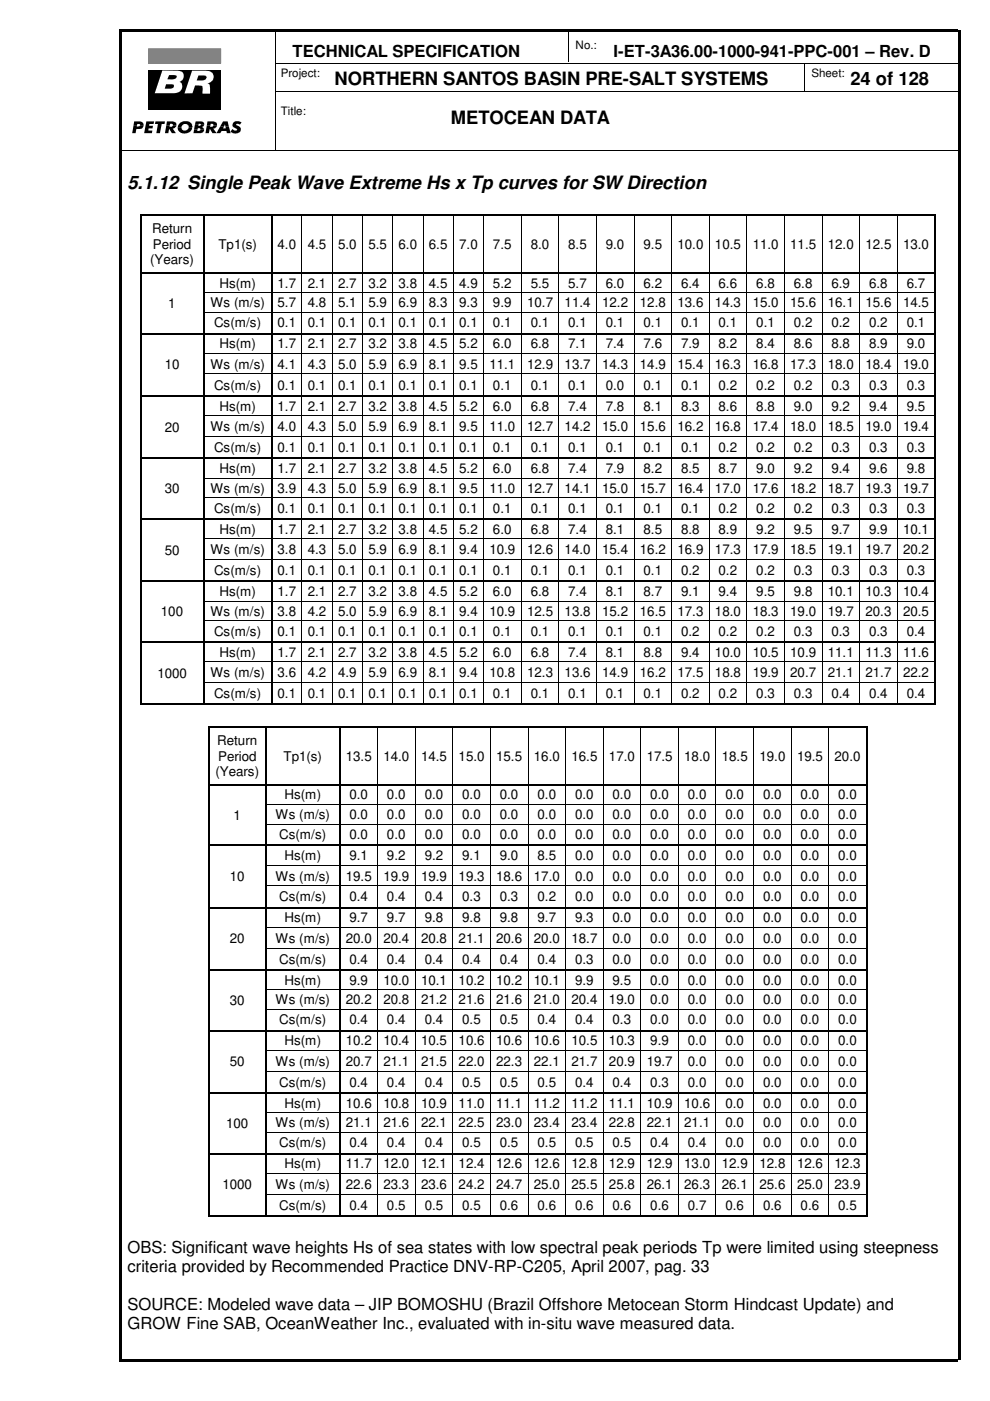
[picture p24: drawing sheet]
<svg xmlns="http://www.w3.org/2000/svg" width="210mm" height="297mm" viewBox="0 0 210 297" stroke-linecap="round" stroke-linejoin="round" font-family="sans-serif">
<defs><g id="words">
<g font-size="3.9">
<text x="71" y="18.1">NORTHERN SANTOS BASIN PRE-SALT SYSTEMS</text>
<text x="180.3" y="18.1">24 of 128</text>
<text x="95.6" y="26.2">METOCEAN DATA</text>
<text x="27" y="40.1">5.1.12 Single Peak Wave Extreme Hs x Tp curves for SW Direction</text>
</g>
<g font-size="3.5">
<text x="62" y="12.1">TECHNICAL SPECIFICATION</text>
<text x="130.1" y="12.1">I-ET-3A36.00-1000-941-PPC-001 – Rev. D</text>
<text x="27" y="265.7">OBS: Significant wave heights Hs of sea states with low spectral peak periods Tp were limited using steepness</text>
<text x="27" y="269.7">criteria provided by Recommended Practice DNV-RP-C205, April 2007, pag. 33</text>
<text x="27" y="277.8">SOURCE: Modeled wave data – JIP BOMOSHU (Brazil Offshore Metocean Storm Hindcast Update) and</text>
<text x="27" y="281.8">GROW Fine SAB, OceanWeather Inc., evaluated with in-situ wave measured data.</text>
</g>
<g font-size="2.8">
<text x="32.3" y="49.5">Return</text>
<text x="32.4" y="52.7">Period</text>
<text x="46.3" y="52.7">Tp1(s)</text>
<text x="58.8" y="52.7">4.0</text>
<text x="65.2" y="52.7">4.5</text>
<text x="71.7" y="52.7">5.0</text>
<text x="78.1" y="52.7">5.5</text>
<text x="84.5" y="52.7">6.0</text>
<text x="90.9" y="52.7">6.5</text>
<text x="97.4" y="52.7">7.0</text>
<text x="104.5" y="52.7">7.5</text>
<text x="112.5" y="52.7">8.0</text>
<text x="120.5" y="52.7">8.5</text>
<text x="128.4" y="52.7">9.0</text>
<text x="136.4" y="52.7">9.5</text>
<text x="143.6" y="52.7">10.0</text>
<text x="151.6" y="52.7">10.5</text>
<text x="159.6" y="52.7">11.0</text>
<text x="167.6" y="52.7">11.5</text>
<text x="175.5" y="52.7">12.0</text>
<text x="183.5" y="52.7">12.5</text>
<text x="191.5" y="52.7">13.0</text>
<text x="31.8" y="56">(Years)</text>
<text x="35.7" y="65.3">1</text>
<text x="44.6" y="65.2">Ws (m/s)</text>
<text x="46.5" y="61">Hs(m)</text>
<text x="58.8" y="65.2">5.7</text>
<text x="58.8" y="61">1.7</text>
<text x="65.2" y="61">2.1</text>
<text x="65.2" y="65.2">4.8</text>
<text x="71.7" y="61">2.7</text>
<text x="71.7" y="65.2">5.1</text>
<text x="78.1" y="61">3.2</text>
<text x="78.1" y="65.2">5.9</text>
<text x="84.5" y="61">3.8</text>
<text x="84.5" y="65.2">6.9</text>
<text x="90.9" y="61">4.5</text>
<text x="90.9" y="65.2">8.3</text>
<text x="97.4" y="61">4.9</text>
<text x="97.4" y="65.2">9.3</text>
<text x="104.5" y="61">5.2</text>
<text x="104.5" y="65.2">9.9</text>
<text x="111.8" y="65.2">10.7</text>
<text x="112.5" y="61">5.5</text>
<text x="119.7" y="65.2">11.4</text>
<text x="120.5" y="61">5.7</text>
<text x="127.7" y="65.2">12.2</text>
<text x="128.4" y="61">6.0</text>
<text x="135.7" y="65.2">12.8</text>
<text x="136.4" y="61">6.2</text>
<text x="143.6" y="65.2">13.6</text>
<text x="144.4" y="61">6.4</text>
<text x="151.6" y="65.2">14.3</text>
<text x="152.4" y="61">6.6</text>
<text x="159.6" y="65.2">15.0</text>
<text x="160.4" y="61">6.8</text>
<text x="167.6" y="65.2">15.6</text>
<text x="168.3" y="61">6.8</text>
<text x="175.5" y="65.2">16.1</text>
<text x="176.3" y="61">6.9</text>
<text x="183.5" y="65.2">15.6</text>
<text x="184.3" y="61">6.8</text>
<text x="191.5" y="65.2">14.5</text>
<text x="192.2" y="61">6.7</text>
<text x="45.4" y="69.4">Cs(m/s)</text>
<text x="58.8" y="69.4">0.1</text>
<text x="65.2" y="69.4">0.1</text>
<text x="71.7" y="69.4">0.1</text>
<text x="78.1" y="69.4">0.1</text>
<text x="84.5" y="69.4">0.1</text>
<text x="90.9" y="69.4">0.1</text>
<text x="97.4" y="69.4">0.1</text>
<text x="104.5" y="69.4">0.1</text>
<text x="112.5" y="69.4">0.1</text>
<text x="120.5" y="69.4">0.1</text>
<text x="128.4" y="69.4">0.1</text>
<text x="136.4" y="69.4">0.1</text>
<text x="144.4" y="69.4">0.1</text>
<text x="152.4" y="69.4">0.1</text>
<text x="160.4" y="69.4">0.1</text>
<text x="168.3" y="69.4">0.2</text>
<text x="176.3" y="69.4">0.2</text>
<text x="184.3" y="69.4">0.2</text>
<text x="192.2" y="69.4">0.1</text>
<text x="46.5" y="73.9">Hs(m)</text>
<text x="58.8" y="73.9">1.7</text>
<text x="65.2" y="73.9">2.1</text>
<text x="71.7" y="73.9">2.7</text>
<text x="78.1" y="73.9">3.2</text>
<text x="84.5" y="73.9">3.8</text>
<text x="90.9" y="73.9">4.5</text>
<text x="97.4" y="73.9">5.2</text>
<text x="104.5" y="73.9">6.0</text>
<text x="112.5" y="73.9">6.8</text>
<text x="120.5" y="73.9">7.1</text>
<text x="128.4" y="73.9">7.4</text>
<text x="136.4" y="73.9">7.6</text>
<text x="144.4" y="73.9">7.9</text>
<text x="152.4" y="73.9">8.2</text>
<text x="160.4" y="73.9">8.4</text>
<text x="168.3" y="73.9">8.6</text>
<text x="176.3" y="73.9">8.8</text>
<text x="184.3" y="73.9">8.9</text>
<text x="192.2" y="73.9">9.0</text>
<text x="34.9" y="78.3">10</text>
<text x="44.6" y="78.2">Ws (m/s)</text>
<text x="45.4" y="82.6">Cs(m/s)</text>
<text x="58.8" y="78.2">4.1</text>
<text x="58.8" y="82.6">0.1</text>
<text x="65.2" y="78.2">4.3</text>
<text x="65.2" y="82.6">0.1</text>
<text x="71.7" y="78.2">5.0</text>
<text x="71.7" y="82.6">0.1</text>
<text x="78.1" y="78.2">5.9</text>
<text x="78.1" y="82.6">0.1</text>
<text x="84.5" y="78.2">6.9</text>
<text x="84.5" y="82.6">0.1</text>
<text x="90.9" y="78.2">8.1</text>
<text x="90.9" y="82.6">0.1</text>
<text x="97.4" y="78.2">9.5</text>
<text x="97.4" y="82.6">0.1</text>
<text x="103.8" y="78.2">11.1</text>
<text x="104.5" y="82.6">0.1</text>
<text x="111.8" y="78.2">12.9</text>
<text x="112.5" y="82.6">0.1</text>
<text x="119.7" y="78.2">13.7</text>
<text x="120.5" y="82.6">0.1</text>
<text x="127.7" y="78.2">14.3</text>
<text x="128.4" y="82.6">0.0</text>
<text x="135.7" y="78.2">14.9</text>
<text x="136.4" y="82.6">0.1</text>
<text x="143.6" y="78.2">15.4</text>
<text x="144.4" y="82.6">0.1</text>
<text x="151.6" y="78.2">16.3</text>
<text x="152.4" y="82.6">0.2</text>
<text x="159.6" y="78.2">16.8</text>
<text x="160.4" y="82.6">0.2</text>
<text x="167.6" y="78.2">17.3</text>
<text x="168.3" y="82.6">0.2</text>
<text x="175.5" y="78.2">18.0</text>
<text x="176.3" y="82.6">0.3</text>
<text x="183.5" y="78.2">18.4</text>
<text x="184.3" y="82.6">0.3</text>
<text x="191.5" y="78.2">19.0</text>
<text x="192.2" y="82.6">0.3</text>
<text x="46.5" y="87.1">Hs(m)</text>
<text x="58.8" y="87.1">1.7</text>
<text x="65.2" y="87.1">2.1</text>
<text x="71.7" y="87.1">2.7</text>
<text x="78.1" y="87.1">3.2</text>
<text x="84.5" y="87.1">3.8</text>
<text x="90.9" y="87.1">4.5</text>
<text x="97.4" y="87.1">5.2</text>
<text x="104.5" y="87.1">6.0</text>
<text x="112.5" y="87.1">6.8</text>
<text x="120.5" y="87.1">7.4</text>
<text x="128.4" y="87.1">7.8</text>
<text x="136.4" y="87.1">8.1</text>
<text x="144.4" y="87.1">8.3</text>
<text x="152.4" y="87.1">8.6</text>
<text x="160.4" y="87.1">8.8</text>
<text x="168.3" y="87.1">9.0</text>
<text x="176.3" y="87.1">9.2</text>
<text x="184.3" y="87.1">9.4</text>
<text x="192.2" y="87.1">9.5</text>
<text x="34.9" y="91.5">20</text>
<text x="44.6" y="91.4">Ws (m/s)</text>
<text x="45.4" y="95.8">Cs(m/s)</text>
<text x="58.8" y="91.4">4.0</text>
<text x="58.8" y="95.8">0.1</text>
<text x="65.2" y="91.4">4.3</text>
<text x="65.2" y="95.8">0.1</text>
<text x="71.7" y="91.4">5.0</text>
<text x="71.7" y="95.8">0.1</text>
<text x="78.1" y="91.4">5.9</text>
<text x="78.1" y="95.8">0.1</text>
<text x="84.5" y="91.4">6.9</text>
<text x="84.5" y="95.8">0.1</text>
<text x="90.9" y="91.4">8.1</text>
<text x="90.9" y="95.8">0.1</text>
<text x="97.4" y="91.4">9.5</text>
<text x="97.4" y="95.8">0.1</text>
<text x="103.8" y="91.4">11.0</text>
<text x="104.5" y="95.8">0.1</text>
<text x="111.8" y="91.4">12.7</text>
<text x="112.5" y="95.8">0.1</text>
<text x="119.7" y="91.4">14.2</text>
<text x="120.5" y="95.8">0.1</text>
<text x="127.7" y="91.4">15.0</text>
<text x="128.4" y="95.8">0.1</text>
<text x="135.7" y="91.4">15.6</text>
<text x="136.4" y="95.8">0.1</text>
<text x="143.6" y="91.4">16.2</text>
<text x="144.4" y="95.8">0.1</text>
<text x="151.6" y="91.4">16.8</text>
<text x="152.4" y="95.8">0.2</text>
<text x="159.6" y="91.4">17.4</text>
<text x="160.4" y="95.8">0.2</text>
<text x="167.6" y="91.4">18.0</text>
<text x="168.3" y="95.8">0.2</text>
<text x="175.5" y="91.4">18.5</text>
<text x="176.3" y="95.8">0.3</text>
<text x="183.5" y="91.4">19.0</text>
<text x="184.3" y="95.8">0.3</text>
<text x="191.5" y="91.4">19.4</text>
<text x="192.2" y="95.8">0.3</text>
<text x="46.5" y="100.3">Hs(m)</text>
<text x="58.8" y="100.3">1.7</text>
<text x="65.2" y="100.3">2.1</text>
<text x="71.7" y="100.3">2.7</text>
<text x="78.1" y="100.3">3.2</text>
<text x="84.5" y="100.3">3.8</text>
<text x="90.9" y="100.3">4.5</text>
<text x="97.4" y="100.3">5.2</text>
<text x="104.5" y="100.3">6.0</text>
<text x="112.5" y="100.3">6.8</text>
<text x="120.5" y="100.3">7.4</text>
<text x="128.4" y="100.3">7.9</text>
<text x="136.4" y="100.3">8.2</text>
<text x="144.4" y="100.3">8.5</text>
<text x="152.4" y="100.3">8.7</text>
<text x="160.4" y="100.3">9.0</text>
<text x="168.3" y="100.3">9.2</text>
<text x="176.3" y="100.3">9.4</text>
<text x="184.3" y="100.3">9.6</text>
<text x="192.2" y="100.3">9.8</text>
<text x="34.9" y="104.6">30</text>
<text x="44.6" y="104.4">Ws (m/s)</text>
<text x="58.8" y="104.4">3.9</text>
<text x="65.2" y="104.4">4.3</text>
<text x="71.7" y="104.4">5.0</text>
<text x="78.1" y="104.4">5.9</text>
<text x="84.5" y="104.4">6.9</text>
<text x="90.9" y="104.4">8.1</text>
<text x="97.4" y="104.4">9.5</text>
<text x="103.8" y="104.4">11.0</text>
<text x="111.8" y="104.4">12.7</text>
<text x="119.7" y="104.4">14.1</text>
<text x="127.7" y="104.4">15.0</text>
<text x="135.7" y="104.4">15.7</text>
<text x="143.6" y="104.4">16.4</text>
<text x="151.6" y="104.4">17.0</text>
<text x="159.6" y="104.4">17.6</text>
<text x="167.6" y="104.4">18.2</text>
<text x="175.5" y="104.4">18.7</text>
<text x="183.5" y="104.4">19.3</text>
<text x="191.5" y="104.4">19.7</text>
<text x="45.4" y="108.7">Cs(m/s)</text>
<text x="46.5" y="113.2">Hs(m)</text>
<text x="58.8" y="108.7">0.1</text>
<text x="58.8" y="113.2">1.7</text>
<text x="65.2" y="108.7">0.1</text>
<text x="65.2" y="113.2">2.1</text>
<text x="71.7" y="108.7">0.1</text>
<text x="71.7" y="113.2">2.7</text>
<text x="78.1" y="108.7">0.1</text>
<text x="78.1" y="113.2">3.2</text>
<text x="84.5" y="108.7">0.1</text>
<text x="84.5" y="113.2">3.8</text>
<text x="90.9" y="108.7">0.1</text>
<text x="90.9" y="113.2">4.5</text>
<text x="97.4" y="108.7">0.1</text>
<text x="97.4" y="113.2">5.2</text>
<text x="104.5" y="108.7">0.1</text>
<text x="104.5" y="113.2">6.0</text>
<text x="112.5" y="108.7">0.1</text>
<text x="112.5" y="113.2">6.8</text>
<text x="120.5" y="108.7">0.1</text>
<text x="120.5" y="113.2">7.4</text>
<text x="128.4" y="108.7">0.1</text>
<text x="128.4" y="113.2">8.1</text>
<text x="136.4" y="108.7">0.1</text>
<text x="136.4" y="113.2">8.5</text>
<text x="144.4" y="108.7">0.1</text>
<text x="144.4" y="113.2">8.8</text>
<text x="152.4" y="108.7">0.2</text>
<text x="152.4" y="113.2">8.9</text>
<text x="160.4" y="108.7">0.2</text>
<text x="160.4" y="113.2">9.2</text>
<text x="168.3" y="108.7">0.2</text>
<text x="168.3" y="113.2">9.5</text>
<text x="176.3" y="108.7">0.3</text>
<text x="176.3" y="113.2">9.7</text>
<text x="184.3" y="108.7">0.3</text>
<text x="184.3" y="113.2">9.9</text>
<text x="191.5" y="113.2">10.1</text>
<text x="192.2" y="108.7">0.3</text>
<text x="34.9" y="117.6">50</text>
<text x="44.6" y="117.5">Ws (m/s)</text>
<text x="58.8" y="117.5">3.8</text>
<text x="65.2" y="117.5">4.3</text>
<text x="71.7" y="117.5">5.0</text>
<text x="78.1" y="117.5">5.9</text>
<text x="84.5" y="117.5">6.9</text>
<text x="90.9" y="117.5">8.1</text>
<text x="97.4" y="117.5">9.4</text>
<text x="103.8" y="117.5">10.9</text>
<text x="111.8" y="117.5">12.6</text>
<text x="119.7" y="117.5">14.0</text>
<text x="127.7" y="117.5">15.4</text>
<text x="135.7" y="117.5">16.2</text>
<text x="143.6" y="117.5">16.9</text>
<text x="151.6" y="117.5">17.3</text>
<text x="159.6" y="117.5">17.9</text>
<text x="167.6" y="117.5">18.5</text>
<text x="175.5" y="117.5">19.1</text>
<text x="183.5" y="117.5">19.7</text>
<text x="191.5" y="117.5">20.2</text>
<text x="45.4" y="121.9">Cs(m/s)</text>
<text x="58.8" y="121.9">0.1</text>
<text x="65.2" y="121.9">0.1</text>
<text x="71.7" y="121.9">0.1</text>
<text x="78.1" y="121.9">0.1</text>
<text x="84.5" y="121.9">0.1</text>
<text x="90.9" y="121.9">0.1</text>
<text x="97.4" y="121.9">0.1</text>
<text x="104.5" y="121.9">0.1</text>
<text x="112.5" y="121.9">0.1</text>
<text x="120.5" y="121.9">0.1</text>
<text x="128.4" y="121.9">0.1</text>
<text x="136.4" y="121.9">0.1</text>
<text x="144.4" y="121.9">0.2</text>
<text x="152.4" y="121.9">0.2</text>
<text x="160.4" y="121.9">0.2</text>
<text x="168.3" y="121.9">0.3</text>
<text x="176.3" y="121.9">0.3</text>
<text x="184.3" y="121.9">0.3</text>
<text x="192.2" y="121.9">0.3</text>
<text x="34.1" y="130.6">100</text>
<text x="44.6" y="130.5">Ws (m/s)</text>
<text x="46.5" y="126.4">Hs(m)</text>
<text x="58.8" y="130.5">3.8</text>
<text x="58.8" y="126.4">1.7</text>
<text x="65.2" y="126.4">2.1</text>
<text x="65.2" y="130.5">4.2</text>
<text x="71.7" y="126.4">2.7</text>
<text x="71.7" y="130.5">5.0</text>
<text x="78.1" y="126.4">3.2</text>
<text x="78.1" y="130.5">5.9</text>
<text x="84.5" y="126.4">3.8</text>
<text x="84.5" y="130.5">6.9</text>
<text x="90.9" y="126.4">4.5</text>
<text x="90.9" y="130.5">8.1</text>
<text x="97.4" y="126.4">5.2</text>
<text x="97.4" y="130.5">9.4</text>
<text x="103.8" y="130.5">10.9</text>
<text x="104.5" y="126.4">6.0</text>
<text x="111.8" y="130.5">12.5</text>
<text x="112.5" y="126.4">6.8</text>
<text x="119.7" y="130.5">13.8</text>
<text x="120.5" y="126.4">7.4</text>
<text x="127.7" y="130.5">15.2</text>
<text x="128.4" y="126.4">8.1</text>
<text x="135.7" y="130.5">16.5</text>
<text x="136.4" y="126.4">8.7</text>
<text x="143.6" y="130.5">17.3</text>
<text x="144.4" y="126.4">9.1</text>
<text x="151.6" y="130.5">18.0</text>
<text x="152.4" y="126.4">9.4</text>
<text x="159.6" y="130.5">18.3</text>
<text x="160.4" y="126.4">9.5</text>
<text x="167.6" y="130.5">19.0</text>
<text x="168.3" y="126.4">9.8</text>
<text x="175.5" y="130.5">19.7</text>
<text x="175.5" y="126.4">10.1</text>
<text x="183.5" y="126.4">10.3</text>
<text x="183.5" y="130.5">20.3</text>
<text x="191.5" y="126.4">10.4</text>
<text x="191.5" y="130.5">20.5</text>
<text x="45.4" y="134.8">Cs(m/s)</text>
<text x="58.8" y="134.8">0.1</text>
<text x="65.2" y="134.8">0.1</text>
<text x="71.7" y="134.8">0.1</text>
<text x="78.1" y="134.8">0.1</text>
<text x="84.5" y="134.8">0.1</text>
<text x="90.9" y="134.8">0.1</text>
<text x="97.4" y="134.8">0.1</text>
<text x="104.5" y="134.8">0.1</text>
<text x="112.5" y="134.8">0.1</text>
<text x="120.5" y="134.8">0.1</text>
<text x="128.4" y="134.8">0.1</text>
<text x="136.4" y="134.8">0.1</text>
<text x="144.4" y="134.8">0.2</text>
<text x="152.4" y="134.8">0.2</text>
<text x="160.4" y="134.8">0.2</text>
<text x="168.3" y="134.8">0.3</text>
<text x="176.3" y="134.8">0.3</text>
<text x="184.3" y="134.8">0.3</text>
<text x="192.2" y="134.8">0.4</text>
<text x="33.4" y="143.7">1000</text>
<text x="44.6" y="143.6">Ws (m/s)</text>
<text x="46.5" y="139.2">Hs(m)</text>
<text x="58.8" y="139.2">1.7</text>
<text x="58.8" y="143.6">3.6</text>
<text x="65.2" y="139.2">2.1</text>
<text x="65.2" y="143.6">4.2</text>
<text x="71.7" y="139.2">2.7</text>
<text x="71.7" y="143.6">4.9</text>
<text x="78.1" y="139.2">3.2</text>
<text x="78.1" y="143.6">5.9</text>
<text x="84.5" y="139.2">3.8</text>
<text x="84.5" y="143.6">6.9</text>
<text x="90.9" y="139.2">4.5</text>
<text x="90.9" y="143.6">8.1</text>
<text x="97.4" y="139.2">5.2</text>
<text x="97.4" y="143.6">9.4</text>
<text x="103.8" y="143.6">10.8</text>
<text x="104.5" y="139.2">6.0</text>
<text x="111.8" y="143.6">12.3</text>
<text x="112.5" y="139.2">6.8</text>
<text x="119.7" y="143.6">13.6</text>
<text x="120.5" y="139.2">7.4</text>
<text x="127.7" y="143.6">14.9</text>
<text x="128.4" y="139.2">8.1</text>
<text x="135.7" y="143.6">16.2</text>
<text x="136.4" y="139.2">8.8</text>
<text x="143.6" y="143.6">17.5</text>
<text x="144.4" y="139.2">9.4</text>
<text x="151.6" y="143.6">18.8</text>
<text x="151.6" y="139.2">10.0</text>
<text x="159.6" y="139.2">10.5</text>
<text x="159.6" y="143.6">19.9</text>
<text x="167.6" y="139.2">10.9</text>
<text x="167.6" y="143.6">20.7</text>
<text x="175.5" y="139.2">11.1</text>
<text x="175.5" y="143.6">21.1</text>
<text x="183.5" y="139.2">11.3</text>
<text x="183.5" y="143.6">21.7</text>
<text x="191.5" y="139.2">11.6</text>
<text x="191.5" y="143.6">22.2</text>
<text x="45.4" y="148">Cs(m/s)</text>
<text x="58.8" y="148">0.1</text>
<text x="65.2" y="148">0.1</text>
<text x="71.7" y="148">0.1</text>
<text x="78.1" y="148">0.1</text>
<text x="84.5" y="148">0.1</text>
<text x="90.9" y="148">0.1</text>
<text x="97.4" y="148">0.1</text>
<text x="104.5" y="148">0.1</text>
<text x="112.5" y="148">0.1</text>
<text x="120.5" y="148">0.1</text>
<text x="128.4" y="148">0.1</text>
<text x="136.4" y="148">0.1</text>
<text x="144.4" y="148">0.2</text>
<text x="152.4" y="148">0.2</text>
<text x="160.4" y="148">0.3</text>
<text x="168.3" y="148">0.3</text>
<text x="176.3" y="148">0.4</text>
<text x="184.3" y="148">0.4</text>
<text x="192.2" y="148">0.4</text>
<text x="46.1" y="158">Return</text>
<text x="46.2" y="161.2">Period</text>
<text x="60.1" y="161.2">Tp1(s)</text>
<text x="73.3" y="161.2">13.5</text>
<text x="81.3" y="161.2">14.0</text>
<text x="89.3" y="161.2">14.5</text>
<text x="97.2" y="161.2">15.0</text>
<text x="105.2" y="161.2">15.5</text>
<text x="113.2" y="161.2">16.0</text>
<text x="121.2" y="161.2">16.5</text>
<text x="129.1" y="161.2">17.0</text>
<text x="137.1" y="161.2">17.5</text>
<text x="145.1" y="161.2">18.0</text>
<text x="153" y="161.2">18.5</text>
<text x="161" y="161.2">19.0</text>
<text x="169" y="161.2">19.5</text>
<text x="177" y="161.2">20.0</text>
<text x="45.7" y="164.5">(Years)</text>
<text x="49.5" y="173.8">1</text>
<text x="58.4" y="173.7">Ws (m/s)</text>
<text x="60.3" y="169.5">Hs(m)</text>
<text x="74.1" y="169.5">0.0</text>
<text x="74.1" y="173.7">0.0</text>
<text x="82" y="169.5">0.0</text>
<text x="82" y="173.7">0.0</text>
<text x="90" y="169.5">0.0</text>
<text x="90" y="173.7">0.0</text>
<text x="98" y="169.5">0.0</text>
<text x="98" y="173.7">0.0</text>
<text x="106" y="169.5">0.0</text>
<text x="106" y="173.7">0.0</text>
<text x="114" y="169.5">0.0</text>
<text x="114" y="173.7">0.0</text>
<text x="121.9" y="169.5">0.0</text>
<text x="121.9" y="173.7">0.0</text>
<text x="129.9" y="169.5">0.0</text>
<text x="129.9" y="173.7">0.0</text>
<text x="137.9" y="169.5">0.0</text>
<text x="137.9" y="173.7">0.0</text>
<text x="145.8" y="169.5">0.0</text>
<text x="145.8" y="173.7">0.0</text>
<text x="153.8" y="169.5">0.0</text>
<text x="153.8" y="173.7">0.0</text>
<text x="161.8" y="173.7">0.0</text>
<text x="161.8" y="169.5">0.0</text>
<text x="169.8" y="173.7">0.0</text>
<text x="169.8" y="169.5">0.0</text>
<text x="177.7" y="173.7">0.0</text>
<text x="177.7" y="169.5">0.0</text>
<text x="59.2" y="177.9">Cs(m/s)</text>
<text x="74.1" y="177.9">0.0</text>
<text x="82" y="177.9">0.0</text>
<text x="90" y="177.9">0.0</text>
<text x="98" y="177.9">0.0</text>
<text x="106" y="177.9">0.0</text>
<text x="114" y="177.9">0.0</text>
<text x="121.9" y="177.9">0.0</text>
<text x="129.9" y="177.9">0.0</text>
<text x="137.9" y="177.9">0.0</text>
<text x="145.8" y="177.9">0.0</text>
<text x="153.8" y="177.9">0.0</text>
<text x="161.8" y="177.9">0.0</text>
<text x="169.8" y="177.9">0.0</text>
<text x="177.7" y="177.9">0.0</text>
<text x="60.3" y="182.4">Hs(m)</text>
<text x="74.1" y="182.4">9.1</text>
<text x="82" y="182.4">9.2</text>
<text x="90" y="182.4">9.2</text>
<text x="98" y="182.4">9.1</text>
<text x="106" y="182.4">9.0</text>
<text x="114" y="182.4">8.5</text>
<text x="121.9" y="182.4">0.0</text>
<text x="129.9" y="182.4">0.0</text>
<text x="137.9" y="182.4">0.0</text>
<text x="145.8" y="182.4">0.0</text>
<text x="153.8" y="182.4">0.0</text>
<text x="161.8" y="182.4">0.0</text>
<text x="169.8" y="182.4">0.0</text>
<text x="177.7" y="182.4">0.0</text>
<text x="48.7" y="186.8">10</text>
<text x="58.4" y="186.7">Ws (m/s)</text>
<text x="59.2" y="191.1">Cs(m/s)</text>
<text x="73.3" y="186.7">19.5</text>
<text x="74.1" y="191.1">0.4</text>
<text x="81.3" y="186.7">19.9</text>
<text x="82" y="191.1">0.4</text>
<text x="89.3" y="186.7">19.9</text>
<text x="90" y="191.1">0.4</text>
<text x="97.2" y="186.7">19.3</text>
<text x="98" y="191.1">0.3</text>
<text x="105.2" y="186.7">18.6</text>
<text x="106" y="191.1">0.3</text>
<text x="113.2" y="186.7">17.0</text>
<text x="114" y="191.1">0.2</text>
<text x="121.9" y="186.7">0.0</text>
<text x="121.9" y="191.1">0.0</text>
<text x="129.9" y="186.7">0.0</text>
<text x="129.9" y="191.1">0.0</text>
<text x="137.9" y="186.7">0.0</text>
<text x="137.9" y="191.1">0.0</text>
<text x="145.8" y="186.7">0.0</text>
<text x="145.8" y="191.1">0.0</text>
<text x="153.8" y="186.7">0.0</text>
<text x="153.8" y="191.1">0.0</text>
<text x="161.8" y="186.7">0.0</text>
<text x="161.8" y="191.1">0.0</text>
<text x="169.8" y="186.7">0.0</text>
<text x="169.8" y="191.1">0.0</text>
<text x="177.7" y="186.7">0.0</text>
<text x="177.7" y="191.1">0.0</text>
<text x="60.3" y="195.6">Hs(m)</text>
<text x="74.1" y="195.6">9.7</text>
<text x="82" y="195.6">9.7</text>
<text x="90" y="195.6">9.8</text>
<text x="98" y="195.6">9.8</text>
<text x="106" y="195.6">9.8</text>
<text x="114" y="195.6">9.7</text>
<text x="121.9" y="195.6">9.3</text>
<text x="129.9" y="195.6">0.0</text>
<text x="137.9" y="195.6">0.0</text>
<text x="145.8" y="195.6">0.0</text>
<text x="153.8" y="195.6">0.0</text>
<text x="161.8" y="195.6">0.0</text>
<text x="169.8" y="195.6">0.0</text>
<text x="177.7" y="195.6">0.0</text>
<text x="48.7" y="200">20</text>
<text x="58.4" y="199.9">Ws (m/s)</text>
<text x="73.3" y="199.9">20.0</text>
<text x="81.3" y="199.9">20.4</text>
<text x="89.3" y="199.9">20.8</text>
<text x="97.2" y="199.9">21.1</text>
<text x="105.2" y="199.9">20.6</text>
<text x="113.2" y="199.9">20.0</text>
<text x="121.2" y="199.9">18.7</text>
<text x="129.9" y="199.9">0.0</text>
<text x="137.9" y="199.9">0.0</text>
<text x="145.8" y="199.9">0.0</text>
<text x="153.8" y="199.9">0.0</text>
<text x="161.8" y="199.9">0.0</text>
<text x="169.8" y="199.9">0.0</text>
<text x="177.7" y="199.9">0.0</text>
<text x="59.2" y="204.3">Cs(m/s)</text>
<text x="60.3" y="208.8">Hs(m)</text>
<text x="74.1" y="204.3">0.4</text>
<text x="74.1" y="208.8">9.9</text>
<text x="81.3" y="208.8">10.0</text>
<text x="82" y="204.3">0.4</text>
<text x="89.3" y="208.8">10.1</text>
<text x="90" y="204.3">0.4</text>
<text x="97.2" y="208.8">10.2</text>
<text x="98" y="204.3">0.4</text>
<text x="105.2" y="208.8">10.2</text>
<text x="106" y="204.3">0.4</text>
<text x="113.2" y="208.8">10.1</text>
<text x="114" y="204.3">0.4</text>
<text x="121.9" y="208.8">9.9</text>
<text x="121.9" y="204.3">0.3</text>
<text x="129.9" y="208.8">9.5</text>
<text x="129.9" y="204.3">0.0</text>
<text x="137.9" y="208.8">0.0</text>
<text x="137.9" y="204.3">0.0</text>
<text x="145.8" y="208.8">0.0</text>
<text x="145.8" y="204.3">0.0</text>
<text x="153.8" y="208.8">0.0</text>
<text x="153.8" y="204.3">0.0</text>
<text x="161.8" y="208.8">0.0</text>
<text x="161.8" y="204.3">0.0</text>
<text x="169.8" y="208.8">0.0</text>
<text x="169.8" y="204.3">0.0</text>
<text x="177.7" y="208.8">0.0</text>
<text x="177.7" y="204.3">0.0</text>
<text x="48.7" y="213.1">30</text>
<text x="58.4" y="212.9">Ws (m/s)</text>
<text x="73.3" y="212.9">20.2</text>
<text x="81.3" y="212.9">20.8</text>
<text x="89.3" y="212.9">21.2</text>
<text x="97.2" y="212.9">21.6</text>
<text x="105.2" y="212.9">21.6</text>
<text x="113.2" y="212.9">21.0</text>
<text x="121.2" y="212.9">20.4</text>
<text x="129.1" y="212.9">19.0</text>
<text x="137.9" y="212.9">0.0</text>
<text x="145.8" y="212.9">0.0</text>
<text x="153.8" y="212.9">0.0</text>
<text x="161.8" y="212.9">0.0</text>
<text x="169.8" y="212.9">0.0</text>
<text x="177.7" y="212.9">0.0</text>
<text x="59.2" y="217.2">Cs(m/s)</text>
<text x="60.3" y="221.7">Hs(m)</text>
<text x="73.3" y="221.7">10.2</text>
<text x="74.1" y="217.2">0.4</text>
<text x="81.3" y="221.7">10.4</text>
<text x="82" y="217.2">0.4</text>
<text x="89.3" y="221.7">10.5</text>
<text x="90" y="217.2">0.4</text>
<text x="97.2" y="221.7">10.6</text>
<text x="98" y="217.2">0.5</text>
<text x="105.2" y="221.7">10.6</text>
<text x="106" y="217.2">0.5</text>
<text x="113.2" y="221.7">10.6</text>
<text x="114" y="217.2">0.4</text>
<text x="121.2" y="221.7">10.5</text>
<text x="121.9" y="217.2">0.4</text>
<text x="129.1" y="221.7">10.3</text>
<text x="129.9" y="217.2">0.3</text>
<text x="137.9" y="221.7">9.9</text>
<text x="137.9" y="217.2">0.0</text>
<text x="145.8" y="221.7">0.0</text>
<text x="145.8" y="217.2">0.0</text>
<text x="153.8" y="221.7">0.0</text>
<text x="153.8" y="217.2">0.0</text>
<text x="161.8" y="221.7">0.0</text>
<text x="161.8" y="217.2">0.0</text>
<text x="169.8" y="221.7">0.0</text>
<text x="169.8" y="217.2">0.0</text>
<text x="177.7" y="221.7">0.0</text>
<text x="177.7" y="217.2">0.0</text>
<text x="48.7" y="226.1">50</text>
<text x="58.4" y="226">Ws (m/s)</text>
<text x="73.3" y="226">20.7</text>
<text x="81.3" y="226">21.1</text>
<text x="89.3" y="226">21.5</text>
<text x="97.2" y="226">22.0</text>
<text x="105.2" y="226">22.3</text>
<text x="113.2" y="226">22.1</text>
<text x="121.2" y="226">21.7</text>
<text x="129.1" y="226">20.9</text>
<text x="137.1" y="226">19.7</text>
<text x="145.8" y="226">0.0</text>
<text x="153.8" y="226">0.0</text>
<text x="161.8" y="226">0.0</text>
<text x="169.8" y="226">0.0</text>
<text x="177.7" y="226">0.0</text>
<text x="59.2" y="230.4">Cs(m/s)</text>
<text x="74.1" y="230.4">0.4</text>
<text x="82" y="230.4">0.4</text>
<text x="90" y="230.4">0.4</text>
<text x="98" y="230.4">0.5</text>
<text x="106" y="230.4">0.5</text>
<text x="114" y="230.4">0.5</text>
<text x="121.9" y="230.4">0.4</text>
<text x="129.9" y="230.4">0.4</text>
<text x="137.9" y="230.4">0.3</text>
<text x="145.8" y="230.4">0.0</text>
<text x="153.8" y="230.4">0.0</text>
<text x="161.8" y="230.4">0.0</text>
<text x="169.8" y="230.4">0.0</text>
<text x="177.7" y="230.4">0.0</text>
<text x="48" y="239.1">100</text>
<text x="58.4" y="239">Ws (m/s)</text>
<text x="60.3" y="234.9">Hs(m)</text>
<text x="73.3" y="239">21.1</text>
<text x="73.3" y="234.9">10.6</text>
<text x="81.3" y="234.9">10.8</text>
<text x="81.3" y="239">21.6</text>
<text x="89.3" y="234.9">10.9</text>
<text x="89.3" y="239">22.1</text>
<text x="97.2" y="234.9">11.0</text>
<text x="97.2" y="239">22.5</text>
<text x="105.2" y="234.9">11.1</text>
<text x="105.2" y="239">23.0</text>
<text x="113.2" y="234.9">11.2</text>
<text x="113.2" y="239">23.4</text>
<text x="121.2" y="234.9">11.2</text>
<text x="121.2" y="239">23.4</text>
<text x="129.1" y="234.9">11.1</text>
<text x="129.1" y="239">22.8</text>
<text x="137.1" y="234.9">10.9</text>
<text x="137.1" y="239">22.1</text>
<text x="145.1" y="234.9">10.6</text>
<text x="145.1" y="239">21.1</text>
<text x="153.8" y="234.9">0.0</text>
<text x="153.8" y="239">0.0</text>
<text x="161.8" y="234.9">0.0</text>
<text x="161.8" y="239">0.0</text>
<text x="169.8" y="234.9">0.0</text>
<text x="169.8" y="239">0.0</text>
<text x="177.7" y="234.9">0.0</text>
<text x="177.7" y="239">0.0</text>
<text x="59.2" y="243.3">Cs(m/s)</text>
<text x="74.1" y="243.3">0.4</text>
<text x="82" y="243.3">0.4</text>
<text x="90" y="243.3">0.4</text>
<text x="98" y="243.3">0.5</text>
<text x="106" y="243.3">0.5</text>
<text x="114" y="243.3">0.5</text>
<text x="121.9" y="243.3">0.5</text>
<text x="129.9" y="243.3">0.5</text>
<text x="137.9" y="243.3">0.4</text>
<text x="145.8" y="243.3">0.4</text>
<text x="153.8" y="243.3">0.0</text>
<text x="161.8" y="243.3">0.0</text>
<text x="169.8" y="243.3">0.0</text>
<text x="177.7" y="243.3">0.0</text>
<text x="60.3" y="247.7">Hs(m)</text>
<text x="73.3" y="247.7">11.7</text>
<text x="81.3" y="247.7">12.0</text>
<text x="89.3" y="247.7">12.1</text>
<text x="97.2" y="247.7">12.4</text>
<text x="105.2" y="247.7">12.6</text>
<text x="113.2" y="247.7">12.6</text>
<text x="121.2" y="247.7">12.8</text>
<text x="129.1" y="247.7">12.9</text>
<text x="137.1" y="247.7">12.9</text>
<text x="145.1" y="247.7">13.0</text>
<text x="153" y="247.7">12.9</text>
<text x="161" y="247.7">12.8</text>
<text x="169" y="247.7">12.6</text>
<text x="177" y="247.7">12.3</text>
<text x="47.2" y="252.2">1000</text>
<text x="58.4" y="252.1">Ws (m/s)</text>
<text x="59.2" y="256.5">Cs(m/s)</text>
<text x="73.3" y="252.1">22.6</text>
<text x="74.1" y="256.5">0.4</text>
<text x="81.3" y="252.1">23.3</text>
<text x="82" y="256.5">0.5</text>
<text x="89.3" y="252.1">23.6</text>
<text x="90" y="256.5">0.5</text>
<text x="97.2" y="252.1">24.2</text>
<text x="98" y="256.5">0.5</text>
<text x="105.2" y="252.1">24.7</text>
<text x="106" y="256.5">0.6</text>
<text x="113.2" y="252.1">25.0</text>
<text x="114" y="256.5">0.6</text>
<text x="121.2" y="252.1">25.5</text>
<text x="121.9" y="256.5">0.6</text>
<text x="129.1" y="252.1">25.8</text>
<text x="129.9" y="256.5">0.6</text>
<text x="137.1" y="252.1">26.1</text>
<text x="137.9" y="256.5">0.6</text>
<text x="145.1" y="252.1">26.3</text>
<text x="145.8" y="256.5">0.7</text>
<text x="153" y="252.1">26.1</text>
<text x="153.8" y="256.5">0.6</text>
<text x="161" y="252.1">25.6</text>
<text x="161.8" y="256.5">0.6</text>
<text x="169" y="252.1">25.0</text>
<text x="169.8" y="256.5">0.6</text>
<text x="177" y="252.1">23.9</text>
<text x="177.7" y="256.5">0.5</text>
</g>
<g font-size="2.5">
<text x="122" y="10.3">No.:</text>
<text x="59.5" y="16.3">Project:</text>
<text x="172" y="16.3">Sheet:</text>
<text x="59.5" y="24.5">Title:</text>
</g>
</g></defs>
<path d="M25.4 6.3h177.8v.5h-177.8zM25.4 288.2h177.8v.6h-177.8zM25.4 6.3h.5v281.9h-.5zM203.1 6.3h.5v281.9h-.5z" fill="#000"/>
<path d="M58.4 13.4h144.8M58.4 19.4h144.8M58.5 6.3v25.4M120.5 6.3v6.9M170.5 13.3v6.1M25.4 31.8h177.8" fill="none" stroke="#000" stroke-width=".21"/>
<path d="M31.5 15h15.3v8.4h-15.3z" fill-rule="evenodd" fill="#000"/>
<path d="M40.7 15h2.9a1.36 1.36 0 0 1 1.7 1.1 1.36 1.36 0 0 1-1.2 1.6h-.1l.4 .2 .1 .3v1.7h-1.6v-1.6l-.7-.2h-.8l-.6 1.7h-1.7z" fill-rule="evenodd" fill="#fff"/>
<path d="M31.5 10.3h15.3v3.2h-15.3z" fill-rule="evenodd" fill="#7f7f7f"/>
<path d="M31.5 10.3h15.3v3.2h-15.3z" fill="none" stroke="#7f7f7f" stroke-width=".21"/>
<path d="M42.1 16h1a.5 .5 0 0 1 .7 .4 .5 .5 0 0 1-.5 .6l-1.6 .1z" fill-rule="evenodd" fill="#000"/>
<path d="M34.4 14.9l3.2 .1a1.23 1.23 0 0 1 1.3 1 1.23 1.23 0 0 1-.8 1.4 1.17 1.17 0 0 1 .6 1.1 1.17 1.17 0 0 1-.8 1l-.9 .3h-4.2z" fill-rule="evenodd" fill="#fff"/>
<g fill="#000">
<path d="M35.2 17.9h.8a.52 .52 0 0 1 .6 0 .52 .52 0 0 1 .1 .6l-.5 .3h-1.3z" fill-rule="evenodd"/>
<path d="M35.9 15.9h1a.45 .45 0 0 1 .6 .4 .45 .45 0 0 1-.6 .5h-1.4z" fill-rule="evenodd"/>
<path d="M28.4 25.7l1.6 .1 .4 .4v.3h-.7l-.2-.2h-.4l-.1 .2h-.7z" fill-rule="evenodd"/>
<path d="M28.3 26.5h.7v.3h.5l.2-.3h.7a.99 .99 0 0 1-1.3 .8h-.2l-.2 .9h-.7z" fill-rule="evenodd"/>
<path d="M31 25.7h1.7l-.1 .6h-.9l-.1 .4h.8l-.1 .5h-.8v.5h.8l-.1 .5h-1.6z" fill-rule="evenodd"/>
<path d="M33 25.7h2l-.1 .6h-.6l-.4 1.9h-.8l.4-1.9h-.6z" fill-rule="evenodd"/>
<path d="M35.4 25.7l1.6 .1 .3 .2 .1 .6h-.7v-.2l-.3-.2h-.3l-.1 .4h-.7z" fill-rule="evenodd"/>
<path d="M35.3 26.6h.7l-.1 .3h.5l.3-.3h.7l-.3 .5-.5 .2 .7 .9h-.9l-.5-.9-.2 .9h-.7z" fill-rule="evenodd"/>
<path d="M38.1 26.2l.2-.2a1.61 1.61 0 0 1 2.5 .8v.2h-.8a.77 .77 0 0 0-.8-.7 .77 .77 0 0 0-.7 .7h-.8z" fill-rule="evenodd"/>
<path d="M37.7 27h.8a.76 .76 0 0 0 .7 .7 .76 .76 0 0 0 .8-.7h.8a1.6 1.6 0 0 1-1.5 1.3 1.6 1.6 0 0 1-1.6-1z" fill-rule="evenodd"/>
<path d="M41.3 26.5h.8l-.1 .2h.4l.2-.2h.7l-.3 .3-.3 .1 .4 .2 .2 .4h-.8l-.1-.3h-.4l-.1 .3h-.8z" fill-rule="evenodd"/>
<path d="M41.1 27.5h.8l-.1 .3 .5-.1 .2-.2h.8v.2l-.4 .4-.3 .1h-1.6z" fill-rule="evenodd"/>
<path d="M41.5 25.7l1.5 .1 .3 .3v.3l-.7 .1-.1-.3h-.4v.3h-.8z" fill-rule="evenodd"/>
<path d="M44 25.7l1.6 .1 .3 .3 .1 .5h-.7l-.3-.4h-.3l-.1 .4h-.7z" fill-rule="evenodd"/>
<path d="M43.9 26.6h.7l-.1 .3a.52 .52 0 0 0 .8-.3h.7l-.4 .5-.4 .2 .7 .9h-.9l-.5-.9-.2 .9h-.7z" fill-rule="evenodd"/>
<path d="M47.3 25.7h1l.2 1.1h-.7l-.1-.5-.2 .5h-.8z" fill-rule="evenodd"/>
<path d="M46.7 26.8h.8l-.2 .4h.6l-.1-.4h.7l.4 1.4h-.8l-.1-.4h-1l-.3 .4h-.8z" fill-rule="evenodd"/>
<path d="M49.6 25.9l.4-.2 .9 .1 .3 .2-.4 .5a.37 .37 0 0 0-.4-.3 .37 .37 0 0 0-.3 .3l.1 .1a.85 .85 0 0 1 .9 .9 .85 .85 0 0 1-1 .8l-.7-.1-.5-.3 .4-.6a.57 .57 0 0 0 .5 .4 .57 .57 0 0 0 .5-.3l-.4-.2a.74 .74 0 0 1-.3-1.3z" fill-rule="evenodd"/>
</g>
<g fill="#fff">
<path d="M26.8 9.6h.3v.3h-.3z"/>
<path d="M27.1 9.6h28.1v.3h-28.1z"/>
<path d="M55.2 9.6h.3v.3h-.3z"/>
<path d="M26.8 28.7h.3v.2h-.3z"/>
<path d="M27.1 28.7h28.1v.2h-28.1z"/>
<path d="M55.2 28.7h.3v.2h-.3z"/>
<path d="M26.8 9.9h.3v18.8h-.3z"/>
<path d="M55.2 9.9h.3v18.8h-.3z"/>
</g>
<g fill="#000">
<path d="M29.6 45.5h.4v.3h-.4zM29.6 57.7h.4v.3h-.4zM43.1 45.5h.3v.3h-.3zM43.1 57.7h.3v.3h-.3zM57.4 45.5h.4v.3h-.4zM57.4 57.7h.4v.3h-.4zM63.9 45.5h.4v.3h-.4zM63.9 57.7h.4v.3h-.4zM70.4 45.5h.3v.3h-.3zM70.4 57.7h.3v.3h-.3zM76.8 45.5h.3v.3h-.3zM76.8 57.7h.3v.3h-.3z"/>
<path d="M83.2 45.5h.3v.3h-.3zM83.2 57.7h.3v.3h-.3zM89.6 45.5h.4v.3h-.4zM89.6 57.7h.4v.3h-.4zM96.1 45.5h.3v.3h-.3zM96.1 57.7h.3v.3h-.3zM102.4 45.5h.4v.3h-.4zM102.4 57.7h.4v.3h-.4zM110.4 45.5h.4v.3h-.4zM110.4 57.7h.4v.3h-.4zM118.4 45.5h.3v.3h-.3zM118.4 57.7h.3v.3h-.3z"/>
<path d="M126.4 45.5h.3v.3h-.3zM126.4 57.7h.3v.3h-.3zM134.4 45.5h.3v.3h-.3zM134.4 57.7h.3v.3h-.3zM142.3 45.5h.4v.3h-.4zM142.3 57.7h.4v.3h-.4zM150.3 45.5h.3v.3h-.3zM150.3 57.7h.3v.3h-.3zM158.3 45.5h.3v.3h-.3zM158.3 57.7h.3v.3h-.3zM166.2 45.5h.4v.3h-.4zM166.2 57.7h.4v.3h-.4z"/>
<path d="M174.2 45.5h.3v.3h-.3zM174.2 57.7h.3v.3h-.3zM182.2 45.5h.3v.3h-.3zM182.2 57.7h.3v.3h-.3zM190.2 45.5h.3v.3h-.3zM190.2 57.7h.3v.3h-.3zM198 45.5h.4v.3h-.4zM198 57.7h.4v.3h-.4zM29.6 62h.4v.2h-.4zM29.6 66.2h.4v.1h-.4zM29.6 70.6h.4v.3h-.4zM29.6 74.9h.4v.3h-.4z"/>
<path d="M29.6 79.2h.4v.3h-.4zM43.1 62h.3v.2h-.3zM43.1 66.2h.3v.1h-.3zM43.1 70.6h.3v.3h-.3zM43.1 74.9h.3v.3h-.3zM43.1 79.2h.3v.3h-.3zM57.4 62h.4v.2h-.4zM57.4 66.2h.4v.1h-.4zM57.4 70.6h.4v.3h-.4zM57.4 74.9h.4v.3h-.4zM57.4 79.2h.4v.3h-.4zM63.9 62h.2v.2h-.2z"/>
<path d="M63.9 66.2h.2v.1h-.2zM63.9 70.6h.4v.3h-.4zM63.9 74.9h.2v.3h-.2zM63.9 79.2h.2v.3h-.2zM70.4 62h.1v.2h-.1zM70.4 66.2h.1v.1h-.1zM70.4 70.6h.3v.3h-.3zM70.4 74.9h.1v.3h-.1zM70.4 79.2h.1v.3h-.1zM76.8 62h.2v.2h-.2zM76.8 66.2h.2v.1h-.2zM76.8 70.6h.3v.3h-.3z"/>
<path d="M76.8 74.9h.2v.3h-.2zM76.8 79.2h.2v.3h-.2zM83.2 62h.2v.2h-.2zM83.2 66.2h.2v.1h-.2zM83.2 70.6h.3v.3h-.3zM83.2 74.9h.2v.3h-.2zM83.2 79.2h.2v.3h-.2zM89.6 62h.2v.2h-.2zM89.6 66.2h.2v.1h-.2zM89.6 70.6h.4v.3h-.4zM89.6 74.9h.2v.3h-.2zM89.6 79.2h.2v.3h-.2z"/>
<path d="M96.1 62h.1v.2h-.1zM96.1 66.2h.1v.1h-.1zM96.1 70.6h.3v.3h-.3zM96.1 74.9h.1v.3h-.1zM96.1 79.2h.1v.3h-.1zM102.4 62h.2v.2h-.2zM102.4 66.2h.2v.1h-.2zM102.4 70.6h.4v.3h-.4zM102.4 74.9h.2v.3h-.2zM102.4 79.2h.2v.3h-.2zM110.4 62h.2v.2h-.2zM110.4 66.2h.2v.1h-.2z"/>
<path d="M110.4 70.6h.4v.3h-.4zM110.4 74.9h.2v.3h-.2zM110.4 79.2h.2v.3h-.2zM118.4 62h.2v.2h-.2zM118.4 66.2h.2v.1h-.2zM118.4 70.6h.3v.3h-.3zM118.4 74.9h.2v.3h-.2zM118.4 79.2h.2v.3h-.2zM126.4 62h.1v.2h-.1zM126.4 66.2h.1v.1h-.1zM126.4 70.6h.3v.3h-.3zM126.4 74.9h.1v.3h-.1z"/>
<path d="M126.4 79.2h.1v.3h-.1zM134.4 62h.1v.2h-.1zM134.4 66.2h.1v.1h-.1zM134.4 70.6h.3v.3h-.3zM134.4 74.9h.1v.3h-.1zM134.4 79.2h.1v.3h-.1zM142.3 62h.2v.2h-.2zM142.3 66.2h.2v.1h-.2zM142.3 70.6h.4v.3h-.4zM142.3 74.9h.2v.3h-.2zM142.3 79.2h.2v.3h-.2zM150.3 62h.2v.2h-.2z"/>
<path d="M150.3 66.2h.2v.1h-.2zM150.3 70.6h.3v.3h-.3zM150.3 74.9h.2v.3h-.2zM150.3 79.2h.2v.3h-.2zM158.3 62h.2v.2h-.2zM158.3 66.2h.2v.1h-.2zM158.3 70.6h.3v.3h-.3zM158.3 74.9h.2v.3h-.2zM158.3 79.2h.2v.3h-.2zM166.2 62h.2v.2h-.2zM166.2 66.2h.2v.1h-.2zM166.2 70.6h.4v.3h-.4z"/>
<path d="M166.2 74.9h.2v.3h-.2zM166.2 79.2h.2v.3h-.2zM174.2 62h.2v.2h-.2zM174.2 66.2h.2v.1h-.2zM174.2 70.6h.3v.3h-.3zM174.2 74.9h.2v.3h-.2zM174.2 79.2h.2v.3h-.2zM182.2 62h.2v.2h-.2zM182.2 66.2h.2v.1h-.2zM182.2 70.6h.3v.3h-.3zM182.2 74.9h.2v.3h-.2zM182.2 79.2h.2v.3h-.2z"/>
<path d="M190.2 62h.1v.2h-.1zM190.2 66.2h.1v.1h-.1zM190.2 70.6h.3v.3h-.3zM190.2 74.9h.1v.3h-.1zM190.2 79.2h.1v.3h-.1zM198 62h.4v.2h-.4zM198 66.2h.4v.1h-.4zM198 70.6h.4v.3h-.4zM198 74.9h.4v.3h-.4zM198 79.2h.4v.3h-.4zM29.6 83.8h.4v.3h-.4zM29.6 88.1h.4v.3h-.4z"/>
<path d="M29.6 92.4h.4v.4h-.4zM29.6 97h.4v.3h-.4zM43.1 83.8h.3v.3h-.3zM43.1 88.1h.3v.3h-.3zM43.1 92.4h.3v.4h-.3zM43.1 97h.3v.3h-.3zM57.4 83.8h.4v.3h-.4zM57.4 88.1h.4v.3h-.4zM57.4 92.4h.4v.4h-.4zM57.4 97h.4v.3h-.4zM63.9 83.8h.4v.3h-.4zM63.9 88.1h.2v.3h-.2z"/>
<path d="M63.9 92.4h.2v.4h-.2zM63.9 97h.4v.3h-.4zM70.4 83.8h.3v.3h-.3zM70.4 88.1h.1v.3h-.1zM70.4 92.4h.1v.4h-.1zM70.4 97h.3v.3h-.3zM76.8 83.8h.3v.3h-.3zM76.8 88.1h.2v.3h-.2zM76.8 92.4h.2v.4h-.2zM76.8 97h.3v.3h-.3zM83.2 83.8h.3v.3h-.3zM83.2 88.1h.2v.3h-.2z"/>
<path d="M83.2 92.4h.2v.4h-.2zM83.2 97h.3v.3h-.3zM89.6 83.8h.4v.3h-.4zM89.6 88.1h.2v.3h-.2zM89.6 92.4h.2v.4h-.2zM89.6 97h.4v.3h-.4zM96.1 83.8h.3v.3h-.3zM96.1 88.1h.1v.3h-.1zM96.1 92.4h.1v.4h-.1zM96.1 97h.3v.3h-.3zM102.4 83.8h.4v.3h-.4zM102.4 88.1h.2v.3h-.2z"/>
<path d="M102.4 92.4h.2v.4h-.2zM102.4 97h.4v.3h-.4zM110.4 83.8h.4v.3h-.4zM110.4 88.1h.2v.3h-.2zM110.4 92.4h.2v.4h-.2zM110.4 97h.4v.3h-.4zM118.4 83.8h.3v.3h-.3zM118.4 88.1h.2v.3h-.2zM118.4 92.4h.2v.4h-.2zM118.4 97h.3v.3h-.3zM126.4 83.8h.3v.3h-.3zM126.4 88.1h.1v.3h-.1z"/>
<path d="M126.4 92.4h.1v.4h-.1zM126.4 97h.3v.3h-.3zM134.4 83.8h.3v.3h-.3zM134.4 88.1h.1v.3h-.1zM134.4 92.4h.1v.4h-.1zM134.4 97h.3v.3h-.3zM142.3 83.8h.4v.3h-.4zM142.3 88.1h.2v.3h-.2zM142.3 92.4h.2v.4h-.2zM142.3 97h.4v.3h-.4zM150.3 83.8h.3v.3h-.3zM150.3 88.1h.2v.3h-.2z"/>
<path d="M150.3 92.4h.2v.4h-.2zM150.3 97h.3v.3h-.3zM158.3 83.8h.3v.3h-.3zM158.3 88.1h.2v.3h-.2zM158.3 92.4h.2v.4h-.2zM158.3 97h.3v.3h-.3zM166.2 83.8h.4v.3h-.4zM166.2 88.1h.2v.3h-.2zM166.2 92.4h.2v.4h-.2zM166.2 97h.4v.3h-.4zM174.2 83.8h.3v.3h-.3zM174.2 88.1h.2v.3h-.2z"/>
<path d="M174.2 92.4h.2v.4h-.2zM174.2 97h.3v.3h-.3zM182.2 83.8h.3v.3h-.3zM182.2 88.1h.2v.3h-.2zM182.2 92.4h.2v.4h-.2zM182.2 97h.3v.3h-.3zM190.2 83.8h.3v.3h-.3zM190.2 88.1h.1v.3h-.1zM190.2 92.4h.1v.4h-.1zM190.2 97h.3v.3h-.3zM198 83.8h.4v.3h-.4zM198 88.1h.4v.3h-.4z"/>
<path d="M198 92.4h.4v.4h-.4zM198 97h.4v.3h-.4zM29.6 101.3h.4v.2h-.4zM29.6 105.5h.4v.1h-.4zM29.6 109.9h.4v.3h-.4zM29.6 114.2h.4v.3h-.4zM29.6 118.5h.4v.3h-.4zM43.1 101.3h.3v.2h-.3zM43.1 105.5h.3v.1h-.3zM43.1 109.9h.3v.3h-.3zM43.1 114.2h.3v.3h-.3zM43.1 118.5h.3v.3h-.3z"/>
<path d="M57.4 101.3h.4v.2h-.4zM57.4 105.5h.4v.1h-.4zM57.4 109.9h.4v.3h-.4zM57.4 114.2h.4v.3h-.4zM57.4 118.5h.4v.3h-.4zM63.9 101.3h.2v.2h-.2zM63.9 105.5h.2v.1h-.2zM63.9 109.9h.4v.3h-.4zM63.9 114.2h.2v.3h-.2zM63.9 118.5h.2v.3h-.2zM70.4 101.3h.1v.2h-.1zM70.4 105.5h.1v.1h-.1z"/>
<path d="M70.4 109.9h.3v.3h-.3zM70.4 114.2h.1v.3h-.1zM70.4 118.5h.1v.3h-.1zM76.8 101.3h.2v.2h-.2zM76.8 105.5h.2v.1h-.2zM76.8 109.9h.3v.3h-.3zM76.8 114.2h.2v.3h-.2zM76.8 118.5h.2v.3h-.2zM83.2 101.3h.2v.2h-.2zM83.2 105.5h.2v.1h-.2zM83.2 109.9h.3v.3h-.3zM83.2 114.2h.2v.3h-.2z"/>
<path d="M83.2 118.5h.2v.3h-.2zM89.6 101.3h.2v.2h-.2zM89.6 105.5h.2v.1h-.2zM89.6 109.9h.4v.3h-.4zM89.6 114.2h.2v.3h-.2zM89.6 118.5h.2v.3h-.2zM96.1 101.3h.1v.2h-.1zM96.1 105.5h.1v.1h-.1zM96.1 109.9h.3v.3h-.3zM96.1 114.2h.1v.3h-.1zM96.1 118.5h.1v.3h-.1zM102.4 101.3h.2v.2h-.2z"/>
<path d="M102.4 105.5h.2v.1h-.2zM102.4 109.9h.4v.3h-.4zM102.4 114.2h.2v.3h-.2zM102.4 118.5h.2v.3h-.2zM110.4 101.3h.2v.2h-.2zM110.4 105.5h.2v.1h-.2zM110.4 109.9h.4v.3h-.4zM110.4 114.2h.2v.3h-.2zM110.4 118.5h.2v.3h-.2zM118.4 101.3h.2v.2h-.2zM118.4 105.5h.2v.1h-.2zM118.4 109.9h.3v.3h-.3z"/>
<path d="M118.4 114.2h.2v.3h-.2zM118.4 118.5h.2v.3h-.2zM126.4 101.3h.1v.2h-.1zM126.4 105.5h.1v.1h-.1zM126.4 109.9h.3v.3h-.3zM126.4 114.2h.1v.3h-.1zM126.4 118.5h.1v.3h-.1zM134.4 101.3h.1v.2h-.1zM134.4 105.5h.1v.1h-.1zM134.4 109.9h.3v.3h-.3zM134.4 114.2h.1v.3h-.1zM134.4 118.5h.1v.3h-.1z"/>
<path d="M142.3 101.3h.2v.2h-.2zM142.3 105.5h.2v.1h-.2zM142.3 109.9h.4v.3h-.4zM142.3 114.2h.2v.3h-.2zM142.3 118.5h.2v.3h-.2zM150.3 101.3h.2v.2h-.2zM150.3 105.5h.2v.1h-.2zM150.3 109.9h.3v.3h-.3zM150.3 114.2h.2v.3h-.2zM150.3 118.5h.2v.3h-.2zM158.3 101.3h.2v.2h-.2zM158.3 105.5h.2v.1h-.2z"/>
<path d="M158.3 109.9h.3v.3h-.3zM158.3 114.2h.2v.3h-.2zM158.3 118.5h.2v.3h-.2zM166.2 101.3h.2v.2h-.2zM166.2 105.5h.2v.1h-.2zM166.2 109.9h.4v.3h-.4zM166.2 114.2h.2v.3h-.2zM166.2 118.5h.2v.3h-.2zM174.2 101.3h.2v.2h-.2zM174.2 105.5h.2v.1h-.2zM174.2 109.9h.3v.3h-.3zM174.2 114.2h.2v.3h-.2z"/>
<path d="M174.2 118.5h.2v.3h-.2zM182.2 101.3h.2v.2h-.2zM182.2 105.5h.2v.1h-.2zM182.2 109.9h.3v.3h-.3zM182.2 114.2h.2v.3h-.2zM182.2 118.5h.2v.3h-.2zM190.2 101.3h.1v.2h-.1zM190.2 105.5h.1v.1h-.1zM190.2 109.9h.3v.3h-.3zM190.2 114.2h.1v.3h-.1zM190.2 118.5h.1v.3h-.1zM198 101.3h.4v.2h-.4z"/>
<path d="M198 105.5h.4v.1h-.4zM198 109.9h.4v.3h-.4zM198 114.2h.4v.3h-.4zM198 118.5h.4v.3h-.4zM29.6 123.1h.4v.3h-.4zM29.6 127.4h.4v.2h-.4zM29.6 131.5h.4v.2h-.4zM29.6 135.9h.4v.4h-.4zM43.1 123.1h.3v.3h-.3zM43.1 127.4h.3v.2h-.3zM43.1 131.5h.3v.2h-.3zM43.1 135.9h.3v.4h-.3z"/>
<path d="M57.4 123.1h.4v.3h-.4zM57.4 127.4h.4v.2h-.4zM57.4 131.5h.4v.2h-.4zM57.4 135.9h.4v.4h-.4zM63.9 123.1h.4v.3h-.4zM63.9 127.4h.2v.2h-.2zM63.9 131.5h.2v.2h-.2zM63.9 135.9h.4v.4h-.4zM70.4 123.1h.3v.3h-.3zM70.4 127.4h.1v.2h-.1zM70.4 131.5h.1v.2h-.1zM70.4 135.9h.3v.4h-.3z"/>
<path d="M76.8 123.1h.3v.3h-.3zM76.8 127.4h.2v.2h-.2zM76.8 131.5h.2v.2h-.2zM76.8 135.9h.3v.4h-.3zM83.2 123.1h.3v.3h-.3zM83.2 127.4h.2v.2h-.2zM83.2 131.5h.2v.2h-.2zM83.2 135.9h.3v.4h-.3zM89.6 123.1h.4v.3h-.4zM89.6 127.4h.2v.2h-.2zM89.6 131.5h.2v.2h-.2zM89.6 135.9h.4v.4h-.4z"/>
<path d="M96.1 123.1h.3v.3h-.3zM96.1 127.4h.1v.2h-.1zM96.1 131.5h.1v.2h-.1zM96.1 135.9h.3v.4h-.3zM102.4 123.1h.4v.3h-.4zM102.4 127.4h.2v.2h-.2zM102.4 131.5h.2v.2h-.2zM102.4 135.9h.4v.4h-.4zM110.4 123.1h.4v.3h-.4zM110.4 127.4h.2v.2h-.2zM110.4 131.5h.2v.2h-.2zM110.4 135.9h.4v.4h-.4z"/>
<path d="M118.4 123.1h.3v.3h-.3zM118.4 127.4h.2v.2h-.2zM118.4 131.5h.2v.2h-.2zM118.4 135.9h.3v.4h-.3zM126.4 123.1h.3v.3h-.3zM126.4 127.4h.1v.2h-.1zM126.4 131.5h.1v.2h-.1zM126.4 135.9h.3v.4h-.3zM134.4 123.1h.3v.3h-.3zM134.4 127.4h.1v.2h-.1zM134.4 131.5h.1v.2h-.1zM134.4 135.9h.3v.4h-.3z"/>
<path d="M142.3 123.1h.4v.3h-.4zM142.3 127.4h.2v.2h-.2zM142.3 131.5h.2v.2h-.2zM142.3 135.9h.4v.4h-.4zM150.3 123.1h.3v.3h-.3zM150.3 127.4h.2v.2h-.2zM150.3 131.5h.2v.2h-.2zM150.3 135.9h.3v.4h-.3zM158.3 123.1h.3v.3h-.3zM158.3 127.4h.2v.2h-.2zM158.3 131.5h.2v.2h-.2zM158.3 135.9h.3v.4h-.3z"/>
<path d="M166.2 123.1h.4v.3h-.4zM166.2 127.4h.2v.2h-.2zM166.2 131.5h.2v.2h-.2zM166.2 135.9h.4v.4h-.4zM174.2 123.1h.3v.3h-.3zM174.2 127.4h.2v.2h-.2zM174.2 131.5h.2v.2h-.2zM174.2 135.9h.3v.4h-.3zM182.2 123.1h.3v.3h-.3zM182.2 127.4h.2v.2h-.2zM182.2 131.5h.2v.2h-.2zM182.2 135.9h.3v.4h-.3z"/>
<path d="M190.2 123.1h.3v.3h-.3zM190.2 127.4h.1v.2h-.1zM190.2 131.5h.1v.2h-.1zM190.2 135.9h.3v.4h-.3zM198 123.1h.4v.3h-.4zM198 127.4h.4v.2h-.4zM198 131.5h.4v.2h-.4zM198 135.9h.4v.4h-.4zM29.6 140.3h.4v.3h-.4zM29.6 144.6h.4v.3h-.4zM29.6 149.1h.4v.4h-.4zM43.1 140.3h.3v.3h-.3z"/>
<path d="M43.1 144.6h.3v.3h-.3zM43.1 149.1h.3v.4h-.3zM44.2 154h.3v.3h-.3zM56.1 154h.4v.3h-.4zM57.4 140.3h.4v.3h-.4zM57.4 144.6h.4v.3h-.4zM57.4 149.1h.4v.4h-.4zM63.9 140.3h.2v.3h-.2zM63.9 144.6h.2v.3h-.2zM63.9 149.1h.4v.4h-.4zM70.4 140.3h.1v.3h-.1zM70.4 144.6h.1v.3h-.1z"/>
<path d="M70.4 149.1h.3v.4h-.3zM71.9 154h.4v.3h-.4zM76.8 140.3h.2v.3h-.2zM76.8 144.6h.2v.3h-.2zM76.8 149.1h.3v.4h-.3zM80 154h.3v.3h-.3zM83.2 140.3h.2v.3h-.2zM83.2 144.6h.2v.3h-.2zM83.2 149.1h.3v.4h-.3zM88 154h.3v.3h-.3zM89.6 140.3h.2v.3h-.2zM89.6 144.6h.2v.3h-.2z"/>
<path d="M89.6 149.1h.4v.4h-.4zM95.9 154h.4v.3h-.4zM96.1 140.3h.1v.3h-.1zM96.1 144.6h.1v.3h-.1zM96.1 149.1h.3v.4h-.3zM102.4 140.3h.2v.3h-.2zM102.4 144.6h.2v.3h-.2zM102.4 149.1h.4v.4h-.4zM103.9 154h.3v.3h-.3zM110.4 140.3h.2v.3h-.2zM110.4 144.6h.2v.3h-.2zM110.4 149.1h.4v.4h-.4z"/>
<path d="M111.9 154h.3v.3h-.3zM118.4 140.3h.2v.3h-.2zM118.4 144.6h.2v.3h-.2zM118.4 149.1h.3v.4h-.3zM119.8 154h.4v.3h-.4zM126.4 140.3h.1v.3h-.1zM126.4 144.6h.1v.3h-.1zM126.4 149.1h.3v.4h-.3zM127.8 154h.3v.3h-.3zM134.4 140.3h.1v.3h-.1zM134.4 144.6h.1v.3h-.1zM134.4 149.1h.3v.4h-.3z"/>
<path d="M135.8 154h.3v.3h-.3zM142.3 140.3h.2v.3h-.2zM142.3 144.6h.2v.3h-.2zM142.3 149.1h.4v.4h-.4zM143.8 154h.3v.3h-.3zM150.3 140.3h.2v.3h-.2zM150.3 144.6h.2v.3h-.2zM150.3 149.1h.3v.4h-.3zM151.7 154h.4v.3h-.4zM158.3 140.3h.2v.3h-.2zM158.3 144.6h.2v.3h-.2zM158.3 149.1h.3v.4h-.3z"/>
<path d="M159.7 154h.4v.3h-.4zM166.2 140.3h.2v.3h-.2zM166.2 144.6h.2v.3h-.2zM166.2 149.1h.4v.4h-.4zM167.7 154h.3v.3h-.3zM174.2 140.3h.2v.3h-.2zM174.2 144.6h.2v.3h-.2zM174.2 149.1h.3v.4h-.3zM175.6 154h.4v.3h-.4zM182.2 140.3h.2v.3h-.2zM182.2 144.6h.2v.3h-.2zM182.2 149.1h.3v.4h-.3z"/>
<path d="M183.6 154h.3v.3h-.3zM190.2 140.3h.1v.3h-.1zM190.2 144.6h.1v.3h-.1zM190.2 149.1h.3v.4h-.3zM198 140.3h.4v.3h-.4zM198 144.6h.4v.3h-.4zM198 149.1h.4v.4h-.4zM44.2 166.2h.3v.3h-.3zM44.2 170.5h.3v.2h-.3zM44.2 174.7h.3v.1h-.3zM44.2 179.1h.3v.3h-.3zM56.1 166.2h.4v.3h-.4z"/>
<path d="M56.1 170.5h.4v.2h-.4zM56.1 174.7h.4v.1h-.4zM56.1 179.1h.4v.3h-.4zM71.9 166.2h.4v.3h-.4zM71.9 170.5h.4v.2h-.4zM71.9 174.7h.4v.1h-.4zM71.9 179.1h.4v.3h-.4zM80 166.2h.3v.3h-.3zM80 170.5h.1v.2h-.1zM80 174.7h.1v.1h-.1zM80 179.1h.3v.3h-.3zM88 166.2h.3v.3h-.3z"/>
<path d="M88 170.5h.1v.2h-.1zM88 174.7h.1v.1h-.1zM88 179.1h.3v.3h-.3zM95.9 166.2h.4v.3h-.4zM95.9 170.5h.2v.2h-.2zM95.9 174.7h.2v.1h-.2zM95.9 179.1h.4v.3h-.4zM103.9 166.2h.3v.3h-.3zM103.9 170.5h.2v.2h-.2zM103.9 174.7h.2v.1h-.2zM103.9 179.1h.3v.3h-.3zM111.9 166.2h.3v.3h-.3z"/>
<path d="M111.9 170.5h.2v.2h-.2zM111.9 174.7h.2v.1h-.2zM111.9 179.1h.3v.3h-.3zM119.8 166.2h.4v.3h-.4zM119.8 170.5h.2v.2h-.2zM119.8 174.7h.2v.1h-.2zM119.8 179.1h.4v.3h-.4zM127.8 166.2h.3v.3h-.3zM127.8 170.5h.2v.2h-.2zM127.8 174.7h.2v.1h-.2zM127.8 179.1h.3v.3h-.3zM135.8 166.2h.3v.3h-.3z"/>
<path d="M135.8 170.5h.2v.2h-.2zM135.8 174.7h.2v.1h-.2zM135.8 179.1h.3v.3h-.3zM143.8 166.2h.3v.3h-.3zM143.8 170.5h.1v.2h-.1zM143.8 174.7h.1v.1h-.1zM143.8 179.1h.3v.3h-.3zM151.7 166.2h.4v.3h-.4zM151.7 170.5h.2v.2h-.2zM151.7 174.7h.2v.1h-.2zM151.7 179.1h.4v.3h-.4zM159.7 166.2h.4v.3h-.4z"/>
<path d="M159.7 170.5h.2v.2h-.2zM159.7 174.7h.2v.1h-.2zM159.7 179.1h.4v.3h-.4zM167.7 166.2h.3v.3h-.3zM167.7 170.5h.2v.2h-.2zM167.7 174.7h.2v.1h-.2zM167.7 179.1h.3v.3h-.3zM175.6 166.2h.4v.3h-.4zM175.6 170.5h.2v.2h-.2zM175.6 174.7h.2v.1h-.2zM175.6 179.1h.4v.3h-.4zM183.6 166.2h.3v.3h-.3z"/>
<path d="M183.6 170.5h.3v.2h-.3zM183.6 174.7h.3v.1h-.3zM183.6 179.1h.3v.3h-.3zM44.2 183.4h.3v.3h-.3zM44.2 187.7h.3v.3h-.3zM44.2 192.3h.3v.3h-.3zM44.2 196.6h.3v.3h-.3zM56.1 183.4h.4v.3h-.4zM56.1 187.7h.4v.3h-.4zM56.1 192.3h.4v.3h-.4zM56.1 196.6h.4v.3h-.4zM71.9 183.4h.4v.3h-.4z"/>
<path d="M71.9 187.7h.4v.3h-.4zM71.9 192.3h.4v.3h-.4zM71.9 196.6h.4v.3h-.4zM80 183.4h.1v.3h-.1zM80 187.7h.1v.3h-.1zM80 192.3h.3v.3h-.3zM80 196.6h.1v.3h-.1zM88 183.4h.1v.3h-.1zM88 187.7h.1v.3h-.1zM88 192.3h.3v.3h-.3zM88 196.6h.1v.3h-.1zM95.9 183.4h.2v.3h-.2z"/>
<path d="M95.9 187.7h.2v.3h-.2zM95.9 192.3h.4v.3h-.4zM95.9 196.6h.2v.3h-.2zM103.9 183.4h.2v.3h-.2zM103.9 187.7h.2v.3h-.2zM103.9 192.3h.3v.3h-.3zM103.9 196.6h.2v.3h-.2zM111.9 183.4h.2v.3h-.2zM111.9 187.7h.2v.3h-.2zM111.9 192.3h.3v.3h-.3zM111.9 196.6h.2v.3h-.2zM119.8 183.4h.2v.3h-.2z"/>
<path d="M119.8 187.7h.2v.3h-.2zM119.8 192.3h.4v.3h-.4zM119.8 196.6h.2v.3h-.2zM127.8 183.4h.2v.3h-.2zM127.8 187.7h.2v.3h-.2zM127.8 192.3h.3v.3h-.3zM127.8 196.6h.2v.3h-.2zM135.8 183.4h.2v.3h-.2zM135.8 187.7h.2v.3h-.2zM135.8 192.3h.3v.3h-.3zM135.8 196.6h.2v.3h-.2zM143.8 183.4h.1v.3h-.1z"/>
<path d="M143.8 187.7h.1v.3h-.1zM143.8 192.3h.3v.3h-.3zM143.8 196.6h.1v.3h-.1zM151.7 183.4h.2v.3h-.2zM151.7 187.7h.2v.3h-.2zM151.7 192.3h.4v.3h-.4zM151.7 196.6h.2v.3h-.2zM159.7 183.4h.2v.3h-.2zM159.7 187.7h.2v.3h-.2zM159.7 192.3h.4v.3h-.4zM159.7 196.6h.2v.3h-.2zM167.7 183.4h.2v.3h-.2z"/>
<path d="M167.7 187.7h.2v.3h-.2zM167.7 192.3h.3v.3h-.3zM167.7 196.6h.2v.3h-.2zM175.6 183.4h.2v.3h-.2zM175.6 187.7h.2v.3h-.2zM175.6 192.3h.4v.3h-.4zM175.6 196.6h.2v.3h-.2zM183.6 183.4h.3v.3h-.3zM183.6 187.7h.3v.3h-.3zM183.6 192.3h.3v.3h-.3zM183.6 196.6h.3v.3h-.3zM44.2 200.9h.3v.4h-.3z"/>
<path d="M44.2 205.5h.3v.3h-.3zM44.2 209.8h.3v.2h-.3zM44.2 214h.3v.1h-.3zM44.2 218.4h.3v.3h-.3zM56.1 200.9h.4v.4h-.4zM56.1 205.5h.4v.3h-.4zM56.1 209.8h.4v.2h-.4zM56.1 214h.4v.1h-.4zM56.1 218.4h.4v.3h-.4zM71.9 200.9h.4v.4h-.4zM71.9 205.5h.4v.3h-.4zM71.9 209.8h.4v.2h-.4z"/>
<path d="M71.9 214h.4v.1h-.4zM71.9 218.4h.4v.3h-.4zM80 200.9h.1v.4h-.1zM80 205.5h.3v.3h-.3zM80 209.8h.1v.2h-.1zM80 214h.1v.1h-.1zM80 218.4h.3v.3h-.3zM88 200.9h.1v.4h-.1zM88 205.5h.3v.3h-.3zM88 209.8h.1v.2h-.1zM88 214h.1v.1h-.1zM88 218.4h.3v.3h-.3z"/>
<path d="M95.9 200.9h.2v.4h-.2zM95.9 205.5h.4v.3h-.4zM95.9 209.8h.2v.2h-.2zM95.9 214h.2v.1h-.2zM95.9 218.4h.4v.3h-.4zM103.9 200.9h.2v.4h-.2zM103.9 205.5h.3v.3h-.3zM103.9 209.8h.2v.2h-.2zM103.9 214h.2v.1h-.2zM103.9 218.4h.3v.3h-.3zM111.9 200.9h.2v.4h-.2zM111.9 205.5h.3v.3h-.3z"/>
<path d="M111.9 209.8h.2v.2h-.2zM111.9 214h.2v.1h-.2zM111.9 218.4h.3v.3h-.3zM119.8 200.9h.2v.4h-.2zM119.8 205.5h.4v.3h-.4zM119.8 209.8h.2v.2h-.2zM119.8 214h.2v.1h-.2zM119.8 218.4h.4v.3h-.4zM127.8 200.9h.2v.4h-.2zM127.8 205.5h.3v.3h-.3zM127.8 209.8h.2v.2h-.2zM127.8 214h.2v.1h-.2z"/>
<path d="M127.8 218.4h.3v.3h-.3zM135.8 200.9h.2v.4h-.2zM135.8 205.5h.3v.3h-.3zM135.8 209.8h.2v.2h-.2zM135.8 214h.2v.1h-.2zM135.8 218.4h.3v.3h-.3zM143.8 200.9h.1v.4h-.1zM143.8 205.5h.3v.3h-.3zM143.8 209.8h.1v.2h-.1zM143.8 214h.1v.1h-.1zM143.8 218.4h.3v.3h-.3zM151.7 200.9h.2v.4h-.2z"/>
<path d="M151.7 205.5h.4v.3h-.4zM151.7 209.8h.2v.2h-.2zM151.7 214h.2v.1h-.2zM151.7 218.4h.4v.3h-.4zM159.7 200.9h.2v.4h-.2zM159.7 205.5h.4v.3h-.4zM159.7 209.8h.2v.2h-.2zM159.7 214h.2v.1h-.2zM159.7 218.4h.4v.3h-.4zM167.7 200.9h.2v.4h-.2zM167.7 205.5h.3v.3h-.3zM167.7 209.8h.2v.2h-.2z"/>
<path d="M167.7 214h.2v.1h-.2zM167.7 218.4h.3v.3h-.3zM175.6 200.9h.2v.4h-.2zM175.6 205.5h.4v.3h-.4zM175.6 209.8h.2v.2h-.2zM175.6 214h.2v.1h-.2zM175.6 218.4h.4v.3h-.4zM183.6 200.9h.3v.4h-.3zM183.6 205.5h.3v.3h-.3zM183.6 209.8h.3v.2h-.3zM183.6 214h.3v.1h-.3zM183.6 218.4h.3v.3h-.3z"/>
<path d="M44.2 222.7h.3v.3h-.3zM44.2 227h.3v.3h-.3zM44.2 231.6h.3v.3h-.3zM44.2 235.9h.3v.2h-.3zM56.1 222.7h.4v.3h-.4zM56.1 227h.4v.3h-.4zM56.1 231.6h.4v.3h-.4zM56.1 235.9h.4v.2h-.4zM71.9 222.7h.4v.3h-.4zM71.9 227h.4v.3h-.4zM71.9 231.6h.4v.3h-.4zM71.9 235.9h.4v.2h-.4z"/>
<path d="M80 222.7h.1v.3h-.1zM80 227h.1v.3h-.1zM80 231.6h.3v.3h-.3zM80 235.9h.1v.2h-.1zM88 222.7h.1v.3h-.1zM88 227h.1v.3h-.1zM88 231.6h.3v.3h-.3zM88 235.9h.1v.2h-.1zM95.9 222.7h.2v.3h-.2zM95.9 227h.2v.3h-.2zM95.9 231.6h.4v.3h-.4zM95.9 235.9h.2v.2h-.2z"/>
<path d="M103.9 222.7h.2v.3h-.2zM103.9 227h.2v.3h-.2zM103.9 231.6h.3v.3h-.3zM103.9 235.9h.2v.2h-.2zM111.9 222.7h.2v.3h-.2zM111.9 227h.2v.3h-.2zM111.9 231.6h.3v.3h-.3zM111.9 235.9h.2v.2h-.2zM119.8 222.7h.2v.3h-.2zM119.8 227h.2v.3h-.2zM119.8 231.6h.4v.3h-.4zM119.8 235.9h.2v.2h-.2z"/>
<path d="M127.8 222.7h.2v.3h-.2zM127.8 227h.2v.3h-.2zM127.8 231.6h.3v.3h-.3zM127.8 235.9h.2v.2h-.2zM135.8 222.7h.2v.3h-.2zM135.8 227h.2v.3h-.2zM135.8 231.6h.3v.3h-.3zM135.8 235.9h.2v.2h-.2zM143.8 222.7h.1v.3h-.1zM143.8 227h.1v.3h-.1zM143.8 231.6h.3v.3h-.3zM143.8 235.9h.1v.2h-.1z"/>
<path d="M151.7 222.7h.2v.3h-.2zM151.7 227h.2v.3h-.2zM151.7 231.6h.4v.3h-.4zM151.7 235.9h.2v.2h-.2zM159.7 222.7h.2v.3h-.2zM159.7 227h.2v.3h-.2zM159.7 231.6h.4v.3h-.4zM159.7 235.9h.2v.2h-.2zM167.7 222.7h.2v.3h-.2zM167.7 227h.2v.3h-.2zM167.7 231.6h.3v.3h-.3zM167.7 235.9h.2v.2h-.2z"/>
<path d="M175.6 222.7h.2v.3h-.2zM175.6 227h.2v.3h-.2zM175.6 231.6h.4v.3h-.4zM175.6 235.9h.2v.2h-.2zM183.6 222.7h.3v.3h-.3zM183.6 227h.3v.3h-.3zM183.6 231.6h.3v.3h-.3zM183.6 235.9h.3v.2h-.3zM44.2 240h.3v.2h-.3zM44.2 244.4h.3v.4h-.3zM44.2 248.8h.3v.3h-.3zM44.2 253.1h.3v.3h-.3z"/>
<path d="M44.2 257.6h.3v.4h-.3zM56.1 240h.4v.2h-.4zM56.1 244.4h.4v.4h-.4zM56.1 248.8h.4v.3h-.4zM56.1 253.1h.4v.3h-.4zM56.1 257.6h.4v.4h-.4zM71.9 240h.4v.2h-.4zM71.9 244.4h.4v.4h-.4zM71.9 248.8h.4v.3h-.4zM71.9 253.1h.4v.3h-.4zM71.9 257.6h.4v.4h-.4zM80 240h.1v.2h-.1z"/>
<path d="M80 244.4h.3v.4h-.3zM80 248.8h.1v.3h-.1zM80 253.1h.1v.3h-.1zM80 257.6h.3v.4h-.3zM88 240h.1v.2h-.1zM88 244.4h.3v.4h-.3zM88 248.8h.1v.3h-.1zM88 253.1h.1v.3h-.1zM88 257.6h.3v.4h-.3zM95.9 240h.2v.2h-.2zM95.9 244.4h.4v.4h-.4zM95.9 248.8h.2v.3h-.2z"/>
<path d="M95.9 253.1h.2v.3h-.2zM95.9 257.6h.4v.4h-.4zM103.9 240h.2v.2h-.2zM103.9 244.4h.3v.4h-.3zM103.9 248.8h.2v.3h-.2zM103.9 253.1h.2v.3h-.2zM103.9 257.6h.3v.4h-.3zM111.9 240h.2v.2h-.2zM111.9 244.4h.3v.4h-.3zM111.9 248.8h.2v.3h-.2zM111.9 253.1h.2v.3h-.2zM111.9 257.6h.3v.4h-.3z"/>
<path d="M119.8 240h.2v.2h-.2zM119.8 244.4h.4v.4h-.4zM119.8 248.8h.2v.3h-.2zM119.8 253.1h.2v.3h-.2zM119.8 257.6h.4v.4h-.4zM127.8 240h.2v.2h-.2zM127.8 244.4h.3v.4h-.3zM127.8 248.8h.2v.3h-.2zM127.8 253.1h.2v.3h-.2zM127.8 257.6h.3v.4h-.3zM135.8 240h.2v.2h-.2zM135.8 244.4h.3v.4h-.3z"/>
<path d="M135.8 248.8h.2v.3h-.2zM135.8 253.1h.2v.3h-.2zM135.8 257.6h.3v.4h-.3zM143.8 240h.1v.2h-.1zM143.8 244.4h.3v.4h-.3zM143.8 248.8h.1v.3h-.1zM143.8 253.1h.1v.3h-.1zM143.8 257.6h.3v.4h-.3zM151.7 240h.2v.2h-.2zM151.7 244.4h.4v.4h-.4zM151.7 248.8h.2v.3h-.2zM151.7 253.1h.2v.3h-.2z"/>
<path d="M151.7 257.6h.4v.4h-.4zM159.7 240h.2v.2h-.2zM159.7 244.4h.4v.4h-.4zM159.7 248.8h.2v.3h-.2zM159.7 253.1h.2v.3h-.2zM159.7 257.6h.4v.4h-.4zM167.7 240h.2v.2h-.2zM167.7 244.4h.3v.4h-.3zM167.7 248.8h.2v.3h-.2zM167.7 253.1h.2v.3h-.2zM167.7 257.6h.3v.4h-.3zM175.6 240h.2v.2h-.2z"/>
<path d="M175.6 244.4h.4v.4h-.4zM175.6 248.8h.2v.3h-.2zM175.6 253.1h.2v.3h-.2zM175.6 257.6h.4v.4h-.4zM183.6 240h.3v.2h-.3zM183.6 244.4h.3v.4h-.3zM183.6 248.8h.3v.3h-.3zM183.6 253.1h.3v.3h-.3zM183.6 257.6h.3v.4h-.3z"/>
</g>
<g fill="none" stroke="#000" stroke-width=".34">
<path d="M29.8 45.8v11.9M29.8 58v4M30 45.6h13.1M30 57.9h13.1M43.2 45.8v11.9M43.2 58v4M43.4 45.6h14M43.4 57.9h14M57.6 45.8v11.9M57.6 58v4M57.8 45.6h6.1M57.8 57.9h6.1"/>
<path d="M64.3 45.6h6.1M64.3 57.9h6.1M70.7 45.6h6.1M70.7 57.9h6.1M77.1 45.6h6.1M77.1 57.9h6.1M83.5 45.6h6.1M83.5 57.9h6.1M90 45.6h6.1M90 57.9h6.1M96.4 45.6h6M96.4 57.9h6"/>
<path d="M102.8 45.6h7.6M102.8 57.9h7.6M110.8 45.6h7.6M110.8 57.9h7.6M118.7 45.6h7.7M118.7 57.9h7.7M126.7 45.6h7.7M126.7 57.9h7.7M134.7 45.6h7.6M134.7 57.9h7.6M142.7 45.6h7.6M142.7 57.9h7.6"/>
<path d="M150.6 45.6h7.7M150.6 57.9h7.7M158.6 45.6h7.6M158.6 57.9h7.6M166.6 45.6h7.6M166.6 57.9h7.6M174.5 45.6h7.7M174.5 57.9h7.7M182.5 45.6h7.7M182.5 57.9h7.7M190.5 45.6h7.5M190.5 57.9h7.5"/>
<path d="M198.2 45.8v11.9M198.2 58v4M29.8 62.2v4M29.8 66.3v4.3M29.8 70.9v4M29.8 75.2v4M29.8 79.5v4.3M30 70.7h13.1M43.2 62.2v4M43.2 66.3v4.3M43.2 70.9v4M43.2 75.2v4"/>
<path d="M43.2 79.5v4.3M43.4 70.7h14M57.6 62.2v4M57.6 66.3v4.3M57.6 70.9v4M57.6 75.2v4M57.6 79.5v4.3M57.8 70.7h6.1M64.3 70.7h6.1M70.7 70.7h6.1M77.1 70.7h6.1M83.5 70.7h6.1"/>
<path d="M90 70.7h6.1M96.4 70.7h6M102.8 70.7h7.6M110.8 70.7h7.6M118.7 70.7h7.7M126.7 70.7h7.7M134.7 70.7h7.6M142.7 70.7h7.6M150.6 70.7h7.7M158.6 70.7h7.6M166.6 70.7h7.6M174.5 70.7h7.7"/>
<path d="M182.5 70.7h7.7M190.5 70.7h7.5M198.2 62.2v4M198.2 66.3v4.3M198.2 70.9v4M198.2 75.2v4M198.2 79.5v4.3M29.8 84.1v4M29.8 88.4v4M29.8 92.8v4.2M29.8 97.3v4M30 83.9h13.1"/>
<path d="M30 97.2h13.1M43.2 84.1v4M43.2 88.4v4M43.2 92.8v4.2M43.2 97.3v4M43.4 83.9h14M43.4 97.2h14M57.6 84.1v4M57.6 88.4v4M57.6 92.8v4.2M57.6 97.3v4M57.8 83.9h6.1"/>
<path d="M57.8 97.2h6.1M64.3 83.9h6.1M64.3 97.2h6.1M70.7 83.9h6.1M70.7 97.2h6.1M77.1 83.9h6.1M77.1 97.2h6.1M83.5 83.9h6.1M83.5 97.2h6.1M90 83.9h6.1M90 97.2h6.1M96.4 83.9h6"/>
<path d="M96.4 97.2h6M102.8 83.9h7.6M102.8 97.2h7.6M110.8 83.9h7.6M110.8 97.2h7.6M118.7 83.9h7.7M118.7 97.2h7.7M126.7 83.9h7.7M126.7 97.2h7.7M134.7 83.9h7.6M134.7 97.2h7.6M142.7 83.9h7.6"/>
<path d="M142.7 97.2h7.6M150.6 83.9h7.7M150.6 97.2h7.7M158.6 83.9h7.6M158.6 97.2h7.6M166.6 83.9h7.6M166.6 97.2h7.6M174.5 83.9h7.7M174.5 97.2h7.7M182.5 83.9h7.7M182.5 97.2h7.7M190.5 83.9h7.5"/>
<path d="M190.5 97.2h7.5M198.2 84.1v4M198.2 88.4v4M198.2 92.8v4.2M198.2 97.3v4M29.8 101.5v4M29.8 105.6v4.3M29.8 110.2v4M29.8 114.5v4M29.8 118.8v4.3M30 110h13.1M43.2 101.5v4"/>
<path d="M43.2 105.6v4.3M43.2 110.2v4M43.2 114.5v4M43.2 118.8v4.3M43.4 110h14M57.6 101.5v4M57.6 105.6v4.3M57.6 110.2v4M57.6 114.5v4M57.6 118.8v4.3M57.8 110h6.1M64.3 110h6.1"/>
<path d="M70.7 110h6.1M77.1 110h6.1M83.5 110h6.1M90 110h6.1M96.4 110h6M102.8 110h7.6M110.8 110h7.6M118.7 110h7.7M126.7 110h7.7M134.7 110h7.6M142.7 110h7.6M150.6 110h7.7"/>
<path d="M158.6 110h7.6M166.6 110h7.6M174.5 110h7.7M182.5 110h7.7M190.5 110h7.5M198.2 101.5v4M198.2 105.6v4.3M198.2 110.2v4M198.2 114.5v4M198.2 118.8v4.3M29.8 123.4v4M29.8 127.6v3.9"/>
<path d="M29.8 131.7v4.2M29.8 136.3v4M30 123.2h13.1M30 136.1h13.1M43.2 123.4v4M43.2 127.6v3.9M43.2 131.7v4.2M43.2 136.3v4M43.4 123.2h14M43.4 136.1h14M57.6 123.4v4M57.6 127.6v3.9"/>
<path d="M57.6 131.7v4.2M57.6 136.3v4M57.8 123.2h6.1M57.8 136.1h6.1M64.3 123.2h6.1M64.3 136.1h6.1M70.7 123.2h6.1M70.7 136.1h6.1M77.1 123.2h6.1M77.1 136.1h6.1M83.5 123.2h6.1M83.5 136.1h6.1"/>
<path d="M90 123.2h6.1M90 136.1h6.1M96.4 123.2h6M96.4 136.1h6M102.8 123.2h7.6M102.8 136.1h7.6M110.8 123.2h7.6M110.8 136.1h7.6M118.7 123.2h7.7M118.7 136.1h7.7M126.7 123.2h7.7M126.7 136.1h7.7"/>
<path d="M134.7 123.2h7.6M134.7 136.1h7.6M142.7 123.2h7.6M142.7 136.1h7.6M150.6 123.2h7.7M150.6 136.1h7.7M158.6 123.2h7.6M158.6 136.1h7.6M166.6 123.2h7.6M166.6 136.1h7.6M174.5 123.2h7.7M174.5 136.1h7.7"/>
<path d="M182.5 123.2h7.7M182.5 136.1h7.7M190.5 123.2h7.5M190.5 136.1h7.5M198.2 123.4v4M198.2 127.6v3.9M198.2 131.7v4.2M198.2 136.3v4M29.8 140.6v4M29.8 144.9v4.2M30 149.3h13.1M43.2 140.6v4"/>
<path d="M43.2 144.9v4.2M43.4 149.3h14M44.3 154.3v11.9M44.5 154.1h11.6M56.3 154.3v11.9M56.5 154.1h15.4M57.6 140.6v4M57.6 144.9v4.2M57.8 149.3h6.1M64.3 149.3h6.1M70.7 149.3h6.1M72.1 154.3v11.9"/>
<path d="M72.3 154.1h7.7M77.1 149.3h6.1M80.3 154.1h7.7M83.5 149.3h6.1M88.3 154.1h7.6M90 149.3h6.1M96.3 154.1h7.6M96.4 149.3h6M102.8 149.3h7.6M104.2 154.1h7.7M110.8 149.3h7.6M112.2 154.1h7.6"/>
<path d="M118.7 149.3h7.7M120.2 154.1h7.6M126.7 149.3h7.7M128.1 154.1h7.7M134.7 149.3h7.6M136.1 154.1h7.7M142.7 149.3h7.6M144.1 154.1h7.6M150.6 149.3h7.7M152.1 154.1h7.6M158.6 149.3h7.6M160.1 154.1h7.6"/>
<path d="M166.6 149.3h7.6M168 154.1h7.6M174.5 149.3h7.7M176 154.1h7.6M182.5 149.3h7.7M183.7 154.3v11.9M190.5 149.3h7.5M198.2 140.6v4M198.2 144.9v4.2M44.3 166.5v4M44.3 170.7v4M44.3 174.8v4.3"/>
<path d="M44.3 179.4v4M44.5 166.4h11.6M44.5 179.2h11.6M56.3 166.5v4M56.3 170.7v4M56.3 174.8v4.3M56.3 179.4v4M56.5 166.4h15.4M56.5 179.2h15.4M72.1 166.5v4M72.1 170.7v4M72.1 174.8v4.3"/>
<path d="M72.1 179.4v4M72.3 166.4h7.7M72.3 179.2h7.7M80.3 166.4h7.7M80.3 179.2h7.7M88.3 166.4h7.6M88.3 179.2h7.6M96.3 166.4h7.6M96.3 179.2h7.6M104.2 166.4h7.7M104.2 179.2h7.7M112.2 166.4h7.6"/>
<path d="M112.2 179.2h7.6M120.2 166.4h7.6M120.2 179.2h7.6M128.1 166.4h7.7M128.1 179.2h7.7M136.1 166.4h7.7M136.1 179.2h7.7M144.1 166.4h7.6M144.1 179.2h7.6M152.1 166.4h7.6M152.1 179.2h7.6M160.1 166.4h7.6"/>
<path d="M160.1 179.2h7.6M168 166.4h7.6M168 179.2h7.6M176 166.4h7.6M176 179.2h7.6M183.7 166.5v4M183.7 170.7v4M183.7 174.8v4.3M183.7 179.4v4M44.3 183.7v4M44.3 188v4.3M44.3 192.6v4"/>
<path d="M44.3 196.9v4M44.5 192.4h11.6M56.3 183.7v4M56.3 188v4.3M56.3 192.6v4M56.3 196.9v4M56.5 192.4h15.4M72.1 183.7v4M72.1 188v4.3M72.1 192.6v4M72.1 196.9v4M72.3 192.4h7.7"/>
<path d="M80.3 192.4h7.7M88.3 192.4h7.6M96.3 192.4h7.6M104.2 192.4h7.7M112.2 192.4h7.6M120.2 192.4h7.6M128.1 192.4h7.7M136.1 192.4h7.7M144.1 192.4h7.6M152.1 192.4h7.6M160.1 192.4h7.6M168 192.4h7.6"/>
<path d="M176 192.4h7.6M183.7 183.7v4M183.7 188v4.3M183.7 192.6v4M183.7 196.9v4M44.3 201.3v4.2M44.3 205.8v4M44.3 210v4M44.3 214.1v4.3M44.3 218.7v4M44.5 205.7h11.6M44.5 218.5h11.6"/>
<path d="M56.3 201.3v4.2M56.3 205.8v4M56.3 210v4M56.3 214.1v4.3M56.3 218.7v4M56.5 205.7h15.4M56.5 218.5h15.4M72.1 201.3v4.2M72.1 205.8v4M72.1 210v4M72.1 214.1v4.3M72.1 218.7v4"/>
<path d="M72.3 205.7h7.7M72.3 218.5h7.7M80.3 205.7h7.7M80.3 218.5h7.7M88.3 205.7h7.6M88.3 218.5h7.6M96.3 205.7h7.6M96.3 218.5h7.6M104.2 205.7h7.7M104.2 218.5h7.7M112.2 205.7h7.6M112.2 218.5h7.6"/>
<path d="M120.2 205.7h7.6M120.2 218.5h7.6M128.1 205.7h7.7M128.1 218.5h7.7M136.1 205.7h7.7M136.1 218.5h7.7M144.1 205.7h7.6M144.1 218.5h7.6M152.1 205.7h7.6M152.1 218.5h7.6M160.1 205.7h7.6M160.1 218.5h7.6"/>
<path d="M168 205.7h7.6M168 218.5h7.6M176 205.7h7.6M176 218.5h7.6M183.7 201.3v4.2M183.7 205.8v4M183.7 210v4M183.7 214.1v4.3M183.7 218.7v4M44.3 223v4M44.3 227.3v4.3M44.3 231.9v4"/>
<path d="M44.3 236.1v3.9M44.5 231.7h11.6M56.3 223v4M56.3 227.3v4.3M56.3 231.9v4M56.3 236.1v3.9M56.5 231.7h15.4M72.1 223v4M72.1 227.3v4.3M72.1 231.9v4M72.1 236.1v3.9M72.3 231.7h7.7"/>
<path d="M80.3 231.7h7.7M88.3 231.7h7.6M96.3 231.7h7.6M104.2 231.7h7.7M112.2 231.7h7.6M120.2 231.7h7.6M128.1 231.7h7.7M136.1 231.7h7.7M144.1 231.7h7.6M152.1 231.7h7.6M160.1 231.7h7.6M168 231.7h7.6"/>
<path d="M176 231.7h7.6M183.7 223v4M183.7 227.3v4.3M183.7 231.9v4M183.7 236.1v3.9M44.3 240.2v4.2M44.3 244.8v4M44.3 249.1v4M44.3 253.4v4.2M44.5 244.6h11.6M44.5 257.8h11.6M56.3 240.2v4.2"/>
<path d="M56.3 244.8v4M56.3 249.1v4M56.3 253.4v4.2M56.5 244.6h15.4M56.5 257.8h15.4M72.1 240.2v4.2M72.1 244.8v4M72.1 249.1v4M72.1 253.4v4.2M72.3 244.6h7.7M72.3 257.8h7.7M80.3 244.6h7.7"/>
<path d="M80.3 257.8h7.7M88.3 244.6h7.6M88.3 257.8h7.6M96.3 244.6h7.6M96.3 257.8h7.6M104.2 244.6h7.7M104.2 257.8h7.7M112.2 244.6h7.6M112.2 257.8h7.6M120.2 244.6h7.6M120.2 257.8h7.6M128.1 244.6h7.7"/>
<path d="M128.1 257.8h7.7M136.1 244.6h7.7M136.1 257.8h7.7M144.1 244.6h7.6M144.1 257.8h7.6M152.1 244.6h7.6M152.1 257.8h7.6M160.1 244.6h7.6M160.1 257.8h7.6M168 244.6h7.6M168 257.8h7.6M176 244.6h7.6"/>
<path d="M176 257.8h7.6M183.7 240.2v4.2M183.7 244.8v4M183.7 249.1v4M183.7 253.4v4.2"/>
</g>
<g fill="none" stroke="#000" stroke-width=".21">
<path d="M64 45.8v11.9M64 58v4M70.4 45.8v11.9M70.4 58v4M76.9 45.8v11.9M76.9 58v4M83.3 45.8v11.9M83.3 58v4M89.7 45.8v11.9M89.7 58v4M96.1 45.8v11.9M96.1 58v4"/>
<path d="M102.5 45.8v11.9M102.5 58v4M110.5 45.8v11.9M110.5 58v4M118.5 45.8v11.9M118.5 58v4M126.4 45.8v11.9M126.4 58v4M134.5 45.8v11.9M134.5 58v4M142.4 45.8v11.9M142.4 58v4"/>
<path d="M150.4 45.8v11.9M150.4 58v4M158.4 45.8v11.9M158.4 58v4M166.3 45.8v11.9M166.3 58v4M174.3 45.8v11.9M174.3 58v4M182.3 45.8v11.9M182.3 58v4M190.2 45.8v11.9M190.2 58v4"/>
<path d="M43.4 62.1h14M43.4 66.3h14M43.4 75h14M43.4 79.3h14M57.8 62.1h6.1M57.8 66.3h6.1M57.8 75h6.1M57.8 79.3h6.1M64 62.2v4M64 66.3v4.3M64 70.9v4M64 75.2v4"/>
<path d="M64 79.5v4.3M64.1 62.1h6.3M64.1 66.3h6.3M64.1 75h6.3M64.1 79.3h6.3M70.4 62.2v4M70.4 66.3v4.3M70.4 70.9v4M70.4 75.2v4M70.4 79.5v4.3M70.5 62.1h6.3M70.5 66.3h6.3"/>
<path d="M70.5 75h6.3M70.5 79.3h6.3M76.9 62.2v4M76.9 66.3v4.3M76.9 70.9v4M76.9 75.2v4M76.9 79.5v4.3M77 62.1h6.2M77 66.3h6.2M77 75h6.2M77 79.3h6.2M83.3 62.2v4"/>
<path d="M83.3 66.3v4.3M83.3 70.9v4M83.3 75.2v4M83.3 79.5v4.3M83.4 62.1h6.2M83.4 66.3h6.2M83.4 75h6.2M83.4 79.3h6.2M89.7 62.2v4M89.7 66.3v4.3M89.7 70.9v4M89.7 75.2v4"/>
<path d="M89.7 79.5v4.3M89.8 62.1h6.3M89.8 66.3h6.3M89.8 75h6.3M89.8 79.3h6.3M96.1 62.2v4M96.1 66.3v4.3M96.1 70.9v4M96.1 75.2v4M96.1 79.5v4.3M96.2 62.1h6.2M96.2 66.3h6.2"/>
<path d="M96.2 75h6.2M96.2 79.3h6.2M102.5 62.2v4M102.5 66.3v4.3M102.5 70.9v4M102.5 75.2v4M102.5 79.5v4.3M102.6 62.1h7.8M102.6 66.3h7.8M102.6 75h7.8M102.6 79.3h7.8M110.5 62.2v4"/>
<path d="M110.5 66.3v4.3M110.5 70.9v4M110.5 75.2v4M110.5 79.5v4.3M110.6 62.1h7.8M110.6 66.3h7.8M110.6 75h7.8M110.6 79.3h7.8M118.5 62.2v4M118.5 66.3v4.3M118.5 70.9v4M118.5 75.2v4"/>
<path d="M118.5 79.5v4.3M118.6 62.1h7.8M118.6 66.3h7.8M118.6 75h7.8M118.6 79.3h7.8M126.4 62.2v4M126.4 66.3v4.3M126.4 70.9v4M126.4 75.2v4M126.4 79.5v4.3M126.5 62.1h7.9M126.5 66.3h7.9"/>
<path d="M126.5 75h7.9M126.5 79.3h7.9M134.5 62.2v4M134.5 66.3v4.3M134.5 70.9v4M134.5 75.2v4M134.5 79.5v4.3M134.5 62.1h7.8M134.5 66.3h7.8M134.5 75h7.8M134.5 79.3h7.8M142.4 62.2v4"/>
<path d="M142.4 66.3v4.3M142.4 70.9v4M142.4 75.2v4M142.4 79.5v4.3M142.5 62.1h7.8M142.5 66.3h7.8M142.5 75h7.8M142.5 79.3h7.8M150.4 62.2v4M150.4 66.3v4.3M150.4 70.9v4M150.4 75.2v4"/>
<path d="M150.4 79.5v4.3M150.5 62.1h7.8M150.5 66.3h7.8M150.5 75h7.8M150.5 79.3h7.8M158.4 62.2v4M158.4 66.3v4.3M158.4 70.9v4M158.4 75.2v4M158.4 79.5v4.3M158.5 62.1h7.7M158.5 66.3h7.7"/>
<path d="M158.5 75h7.7M158.5 79.3h7.7M166.3 62.2v4M166.3 66.3v4.3M166.3 70.9v4M166.3 75.2v4M166.3 79.5v4.3M166.4 62.1h7.8M166.4 66.3h7.8M166.4 75h7.8M166.4 79.3h7.8M174.3 62.2v4"/>
<path d="M174.3 66.3v4.3M174.3 70.9v4M174.3 75.2v4M174.3 79.5v4.3M174.4 62.1h7.8M174.4 66.3h7.8M174.4 75h7.8M174.4 79.3h7.8M182.3 62.2v4M182.3 66.3v4.3M182.3 70.9v4M182.3 75.2v4"/>
<path d="M182.3 79.5v4.3M182.4 62.1h7.8M182.4 66.3h7.8M182.4 75h7.8M182.4 79.3h7.8M190.2 62.2v4M190.2 66.3v4.3M190.2 70.9v4M190.2 75.2v4M190.2 79.5v4.3M190.3 62.1h7.7M190.3 66.3h7.7"/>
<path d="M190.3 75h7.7M190.3 79.3h7.7M43.4 88.2h14M43.4 92.5h14M57.8 88.2h6.1M57.8 92.5h6.1M64 84.1v4M64 88.4v4M64 92.8v4.2M64 97.3v4M64.1 88.2h6.3M64.1 92.5h6.3"/>
<path d="M70.4 84.1v4M70.4 88.4v4M70.4 92.8v4.2M70.4 97.3v4M70.5 88.2h6.3M70.5 92.5h6.3M76.9 84.1v4M76.9 88.4v4M76.9 92.8v4.2M76.9 97.3v4M77 88.2h6.2M77 92.5h6.2"/>
<path d="M83.3 84.1v4M83.3 88.4v4M83.3 92.8v4.2M83.3 97.3v4M83.4 88.2h6.2M83.4 92.5h6.2M89.7 84.1v4M89.7 88.4v4M89.7 92.8v4.2M89.7 97.3v4M89.8 88.2h6.3M89.8 92.5h6.3"/>
<path d="M96.1 84.1v4M96.1 88.4v4M96.1 92.8v4.2M96.1 97.3v4M96.2 88.2h6.2M96.2 92.5h6.2M102.5 84.1v4M102.5 88.4v4M102.5 92.8v4.2M102.5 97.3v4M102.6 88.2h7.8M102.6 92.5h7.8"/>
<path d="M110.5 84.1v4M110.5 88.4v4M110.5 92.8v4.2M110.5 97.3v4M110.6 88.2h7.8M110.6 92.5h7.8M118.5 84.1v4M118.5 88.4v4M118.5 92.8v4.2M118.5 97.3v4M118.6 88.2h7.8M118.6 92.5h7.8"/>
<path d="M126.4 84.1v4M126.4 88.4v4M126.4 92.8v4.2M126.4 97.3v4M126.5 88.2h7.9M126.5 92.5h7.9M134.5 84.1v4M134.5 88.4v4M134.5 92.8v4.2M134.5 97.3v4M134.5 88.2h7.8M134.5 92.5h7.8"/>
<path d="M142.4 84.1v4M142.4 88.4v4M142.4 92.8v4.2M142.4 97.3v4M142.5 88.2h7.8M142.5 92.5h7.8M150.4 84.1v4M150.4 88.4v4M150.4 92.8v4.2M150.4 97.3v4M150.5 88.2h7.8M150.5 92.5h7.8"/>
<path d="M158.4 84.1v4M158.4 88.4v4M158.4 92.8v4.2M158.4 97.3v4M158.5 88.2h7.7M158.5 92.5h7.7M166.3 84.1v4M166.3 88.4v4M166.3 92.8v4.2M166.3 97.3v4M166.4 88.2h7.8M166.4 92.5h7.8"/>
<path d="M174.3 84.1v4M174.3 88.4v4M174.3 92.8v4.2M174.3 97.3v4M174.4 88.2h7.8M174.4 92.5h7.8M182.3 84.1v4M182.3 88.4v4M182.3 92.8v4.2M182.3 97.3v4M182.4 88.2h7.8M182.4 92.5h7.8"/>
<path d="M190.2 84.1v4M190.2 88.4v4M190.2 92.8v4.2M190.2 97.3v4M190.3 88.2h7.7M190.3 92.5h7.7M43.4 101.4h14M43.4 105.5h14M43.4 114.3h14M43.4 118.6h14M57.8 101.4h6.1M57.8 105.5h6.1"/>
<path d="M57.8 114.3h6.1M57.8 118.6h6.1M64 101.5v4M64 105.6v4.3M64 110.2v4M64 114.5v4M64 118.8v4.3M64.1 101.4h6.3M64.1 105.5h6.3M64.1 114.3h6.3M64.1 118.6h6.3M70.4 101.5v4"/>
<path d="M70.4 105.6v4.3M70.4 110.2v4M70.4 114.5v4M70.4 118.8v4.3M70.5 101.4h6.3M70.5 105.5h6.3M70.5 114.3h6.3M70.5 118.6h6.3M76.9 101.5v4M76.9 105.6v4.3M76.9 110.2v4M76.9 114.5v4"/>
<path d="M76.9 118.8v4.3M77 101.4h6.2M77 105.5h6.2M77 114.3h6.2M77 118.6h6.2M83.3 101.5v4M83.3 105.6v4.3M83.3 110.2v4M83.3 114.5v4M83.3 118.8v4.3M83.4 101.4h6.2M83.4 105.5h6.2"/>
<path d="M83.4 114.3h6.2M83.4 118.6h6.2M89.7 101.5v4M89.7 105.6v4.3M89.7 110.2v4M89.7 114.5v4M89.7 118.8v4.3M89.8 101.4h6.3M89.8 105.5h6.3M89.8 114.3h6.3M89.8 118.6h6.3M96.1 101.5v4"/>
<path d="M96.1 105.6v4.3M96.1 110.2v4M96.1 114.5v4M96.1 118.8v4.3M96.2 101.4h6.2M96.2 105.5h6.2M96.2 114.3h6.2M96.2 118.6h6.2M102.5 101.5v4M102.5 105.6v4.3M102.5 110.2v4M102.5 114.5v4"/>
<path d="M102.5 118.8v4.3M102.6 101.4h7.8M102.6 105.5h7.8M102.6 114.3h7.8M102.6 118.6h7.8M110.5 101.5v4M110.5 105.6v4.3M110.5 110.2v4M110.5 114.5v4M110.5 118.8v4.3M110.6 101.4h7.8M110.6 105.5h7.8"/>
<path d="M110.6 114.3h7.8M110.6 118.6h7.8M118.5 101.5v4M118.5 105.6v4.3M118.5 110.2v4M118.5 114.5v4M118.5 118.8v4.3M118.6 101.4h7.8M118.6 105.5h7.8M118.6 114.3h7.8M118.6 118.6h7.8M126.4 101.5v4"/>
<path d="M126.4 105.6v4.3M126.4 110.2v4M126.4 114.5v4M126.4 118.8v4.3M126.5 101.4h7.9M126.5 105.5h7.9M126.5 114.3h7.9M126.5 118.6h7.9M134.5 101.5v4M134.5 105.6v4.3M134.5 110.2v4M134.5 114.5v4"/>
<path d="M134.5 118.8v4.3M134.5 101.4h7.8M134.5 105.5h7.8M134.5 114.3h7.8M134.5 118.6h7.8M142.4 101.5v4M142.4 105.6v4.3M142.4 110.2v4M142.4 114.5v4M142.4 118.8v4.3M142.5 101.4h7.8M142.5 105.5h7.8"/>
<path d="M142.5 114.3h7.8M142.5 118.6h7.8M150.4 101.5v4M150.4 105.6v4.3M150.4 110.2v4M150.4 114.5v4M150.4 118.8v4.3M150.5 101.4h7.8M150.5 105.5h7.8M150.5 114.3h7.8M150.5 118.6h7.8M158.4 101.5v4"/>
<path d="M158.4 105.6v4.3M158.4 110.2v4M158.4 114.5v4M158.4 118.8v4.3M158.5 101.4h7.7M158.5 105.5h7.7M158.5 114.3h7.7M158.5 118.6h7.7M166.3 101.5v4M166.3 105.6v4.3M166.3 110.2v4M166.3 114.5v4"/>
<path d="M166.3 118.8v4.3M166.4 101.4h7.8M166.4 105.5h7.8M166.4 114.3h7.8M166.4 118.6h7.8M174.3 101.5v4M174.3 105.6v4.3M174.3 110.2v4M174.3 114.5v4M174.3 118.8v4.3M174.4 101.4h7.8M174.4 105.5h7.8"/>
<path d="M174.4 114.3h7.8M174.4 118.6h7.8M182.3 101.5v4M182.3 105.6v4.3M182.3 110.2v4M182.3 114.5v4M182.3 118.8v4.3M182.4 101.4h7.8M182.4 105.5h7.8M182.4 114.3h7.8M182.4 118.6h7.8M190.2 101.5v4"/>
<path d="M190.2 105.6v4.3M190.2 110.2v4M190.2 114.5v4M190.2 118.8v4.3M190.3 101.4h7.7M190.3 105.5h7.7M190.3 114.3h7.7M190.3 118.6h7.7M43.4 127.5h14M43.4 131.6h14M57.8 127.5h6.1M57.8 131.6h6.1"/>
<path d="M64 123.4v4M64 127.6v3.9M64 131.7v4.2M64 136.3v4M64.1 127.5h6.3M64.1 131.6h6.3M70.4 123.4v4M70.4 127.6v3.9M70.4 131.7v4.2M70.4 136.3v4M70.5 127.5h6.3M70.5 131.6h6.3"/>
<path d="M76.9 123.4v4M76.9 127.6v3.9M76.9 131.7v4.2M76.9 136.3v4M77 127.5h6.2M77 131.6h6.2M83.3 123.4v4M83.3 127.6v3.9M83.3 131.7v4.2M83.3 136.3v4M83.4 127.5h6.2M83.4 131.6h6.2"/>
<path d="M89.7 123.4v4M89.7 127.6v3.9M89.7 131.7v4.2M89.7 136.3v4M89.8 127.5h6.3M89.8 131.6h6.3M96.1 123.4v4M96.1 127.6v3.9M96.1 131.7v4.2M96.1 136.3v4M96.2 127.5h6.2M96.2 131.6h6.2"/>
<path d="M102.5 123.4v4M102.5 127.6v3.9M102.5 131.7v4.2M102.5 136.3v4M102.6 127.5h7.8M102.6 131.6h7.8M110.5 123.4v4M110.5 127.6v3.9M110.5 131.7v4.2M110.5 136.3v4M110.6 127.5h7.8M110.6 131.6h7.8"/>
<path d="M118.5 123.4v4M118.5 127.6v3.9M118.5 131.7v4.2M118.5 136.3v4M118.6 127.5h7.8M118.6 131.6h7.8M126.4 123.4v4M126.4 127.6v3.9M126.4 131.7v4.2M126.4 136.3v4M126.5 127.5h7.9M126.5 131.6h7.9"/>
<path d="M134.5 123.4v4M134.5 127.6v3.9M134.5 131.7v4.2M134.5 136.3v4M134.5 127.5h7.8M134.5 131.6h7.8M142.4 123.4v4M142.4 127.6v3.9M142.4 131.7v4.2M142.4 136.3v4M142.5 127.5h7.8M142.5 131.6h7.8"/>
<path d="M150.4 123.4v4M150.4 127.6v3.9M150.4 131.7v4.2M150.4 136.3v4M150.5 127.5h7.8M150.5 131.6h7.8M158.4 123.4v4M158.4 127.6v3.9M158.4 131.7v4.2M158.4 136.3v4M158.5 127.5h7.7M158.5 131.6h7.7"/>
<path d="M166.3 123.4v4M166.3 127.6v3.9M166.3 131.7v4.2M166.3 136.3v4M166.4 127.5h7.8M166.4 131.6h7.8M174.3 123.4v4M174.3 127.6v3.9M174.3 131.7v4.2M174.3 136.3v4M174.4 127.5h7.8M174.4 131.6h7.8"/>
<path d="M182.3 123.4v4M182.3 127.6v3.9M182.3 131.7v4.2M182.3 136.3v4M182.4 127.5h7.8M182.4 131.6h7.8M190.2 123.4v4M190.2 127.6v3.9M190.2 131.7v4.2M190.2 136.3v4M190.3 127.5h7.7M190.3 131.6h7.7"/>
<path d="M43.4 140.3h14M43.4 144.7h14M57.8 140.3h6.1M57.8 144.7h6.1M64 140.6v4M64 144.9v4.2M64.1 140.3h6.3M64.1 144.7h6.3M70.4 140.6v4M70.4 144.9v4.2M70.5 140.3h6.3M70.5 144.7h6.3"/>
<path d="M76.9 140.6v4M76.9 144.9v4.2M77 140.3h6.2M77 144.7h6.2M80.1 154.3v11.9M83.3 140.6v4M83.3 144.9v4.2M83.4 140.3h6.2M83.4 144.7h6.2M88.1 154.3v11.9M89.7 140.6v4M89.7 144.9v4.2"/>
<path d="M89.8 140.3h6.3M89.8 144.7h6.3M96 154.3v11.9M96.1 140.6v4M96.1 144.9v4.2M96.2 140.3h6.2M96.2 144.7h6.2M102.5 140.6v4M102.5 144.9v4.2M102.6 140.3h7.8M102.6 144.7h7.8M104 154.3v11.9"/>
<path d="M110.5 140.6v4M110.5 144.9v4.2M110.6 140.3h7.8M110.6 144.7h7.8M112 154.3v11.9M118.5 140.6v4M118.5 144.9v4.2M118.6 140.3h7.8M118.6 144.7h7.8M119.9 154.3v11.9M126.4 140.6v4M126.4 144.9v4.2"/>
<path d="M126.5 140.3h7.9M126.5 144.7h7.9M127.9 154.3v11.9M134.5 140.6v4M134.5 144.9v4.2M134.5 140.3h7.8M134.5 144.7h7.8M135.9 154.3v11.9M142.4 140.6v4M142.4 144.9v4.2M142.5 140.3h7.8M142.5 144.7h7.8"/>
<path d="M143.8 154.3v11.9M150.4 140.6v4M150.4 144.9v4.2M150.5 140.3h7.8M150.5 144.7h7.8M151.8 154.3v11.9M158.4 140.6v4M158.4 144.9v4.2M158.5 140.3h7.7M158.5 144.7h7.7M159.8 154.3v11.9M166.3 140.6v4"/>
<path d="M166.3 144.9v4.2M166.4 140.3h7.8M166.4 144.7h7.8M167.8 154.3v11.9M174.3 140.6v4M174.3 144.9v4.2M174.4 140.3h7.8M174.4 144.7h7.8M175.7 154.3v11.9M182.3 140.6v4M182.3 144.9v4.2M182.4 140.3h7.8"/>
<path d="M182.4 144.7h7.8M190.2 140.6v4M190.2 144.9v4.2M190.3 140.3h7.7M190.3 144.7h7.7M56.5 170.6h15.4M56.5 174.8h15.4M72.3 170.6h7.7M72.3 174.8h7.7M80.1 166.5v4M80.1 170.7v4M80.1 174.8v4.3"/>
<path d="M80.1 179.4v4M80.1 170.6h7.9M80.1 174.8h7.9M88.1 166.5v4M88.1 170.7v4M88.1 174.8v4.3M88.1 179.4v4M88.1 170.6h7.8M88.1 174.8h7.8M96 166.5v4M96 170.7v4M96 174.8v4.3"/>
<path d="M96 179.4v4M96.1 170.6h7.8M96.1 174.8h7.8M104 166.5v4M104 170.7v4M104 174.8v4.3M104 179.4v4M104.1 170.6h7.8M104.1 174.8h7.8M112 166.5v4M112 170.7v4M112 174.8v4.3"/>
<path d="M112 179.4v4M112.1 170.6h7.7M112.1 174.8h7.7M119.9 166.5v4M119.9 170.7v4M119.9 174.8v4.3M119.9 179.4v4M120 170.6h7.8M120 174.8h7.8M127.9 166.5v4M127.9 170.7v4M127.9 174.8v4.3"/>
<path d="M127.9 179.4v4M128 170.6h7.8M128 174.8h7.8M135.9 166.5v4M135.9 170.7v4M135.9 174.8v4.3M135.9 179.4v4M136 170.6h7.8M136 174.8h7.8M143.8 166.5v4M143.8 170.7v4M143.8 174.8v4.3"/>
<path d="M143.8 179.4v4M143.9 170.6h7.8M143.9 174.8h7.8M151.8 166.5v4M151.8 170.7v4M151.8 174.8v4.3M151.8 179.4v4M151.9 170.6h7.8M151.9 174.8h7.8M159.8 166.5v4M159.8 170.7v4M159.8 174.8v4.3"/>
<path d="M159.8 179.4v4M159.9 170.6h7.8M159.9 174.8h7.8M167.8 166.5v4M167.8 170.7v4M167.8 174.8v4.3M167.8 179.4v4M167.9 170.6h7.7M167.9 174.8h7.7M175.7 166.5v4M175.7 170.7v4M175.7 174.8v4.3"/>
<path d="M175.7 179.4v4M175.8 170.6h7.8M175.8 174.8h7.8M56.5 183.5h15.4M56.5 187.8h15.4M56.5 196.7h15.4M72.3 183.5h7.7M72.3 187.8h7.7M72.3 196.7h7.7M80.1 183.7v4M80.1 188v4.3M80.1 192.6v4"/>
<path d="M80.1 196.9v4M80.1 183.5h7.9M80.1 187.8h7.9M80.1 196.7h7.9M88.1 183.7v4M88.1 188v4.3M88.1 192.6v4M88.1 196.9v4M88.1 183.5h7.8M88.1 187.8h7.8M88.1 196.7h7.8M96 183.7v4"/>
<path d="M96 188v4.3M96 192.6v4M96 196.9v4M96.1 183.5h7.8M96.1 187.8h7.8M96.1 196.7h7.8M104 183.7v4M104 188v4.3M104 192.6v4M104 196.9v4M104.1 183.5h7.8M104.1 187.8h7.8"/>
<path d="M104.1 196.7h7.8M112 183.7v4M112 188v4.3M112 192.6v4M112 196.9v4M112.1 183.5h7.7M112.1 187.8h7.7M112.1 196.7h7.7M119.9 183.7v4M119.9 188v4.3M119.9 192.6v4M119.9 196.9v4"/>
<path d="M120 183.5h7.8M120 187.8h7.8M120 196.7h7.8M127.9 183.7v4M127.9 188v4.3M127.9 192.6v4M127.9 196.9v4M128 183.5h7.8M128 187.8h7.8M128 196.7h7.8M135.9 183.7v4M135.9 188v4.3"/>
<path d="M135.9 192.6v4M135.9 196.9v4M136 183.5h7.8M136 187.8h7.8M136 196.7h7.8M143.8 183.7v4M143.8 188v4.3M143.8 192.6v4M143.8 196.9v4M143.9 183.5h7.8M143.9 187.8h7.8M143.9 196.7h7.8"/>
<path d="M151.8 183.7v4M151.8 188v4.3M151.8 192.6v4M151.8 196.9v4M151.9 183.5h7.8M151.9 187.8h7.8M151.9 196.7h7.8M159.8 183.7v4M159.8 188v4.3M159.8 192.6v4M159.8 196.9v4M159.9 183.5h7.8"/>
<path d="M159.9 187.8h7.8M159.9 196.7h7.8M167.8 183.7v4M167.8 188v4.3M167.8 192.6v4M167.8 196.9v4M167.9 183.5h7.7M167.9 187.8h7.7M167.9 196.7h7.7M175.7 183.7v4M175.7 188v4.3M175.7 192.6v4"/>
<path d="M175.7 196.9v4M175.8 183.5h7.8M175.8 187.8h7.8M175.8 196.7h7.8M56.5 201h15.4M56.5 209.9h15.4M56.5 214h15.4M72.3 201h7.7M72.3 209.9h7.7M72.3 214h7.7M80.1 201.3v4.2M80.1 205.8v4"/>
<path d="M80.1 210v4M80.1 214.1v4.3M80.1 218.7v4M80.1 201h7.9M80.1 209.9h7.9M80.1 214h7.9M88.1 201.3v4.2M88.1 205.8v4M88.1 210v4M88.1 214.1v4.3M88.1 218.7v4M88.1 201h7.8"/>
<path d="M88.1 209.9h7.8M88.1 214h7.8M96 201.3v4.2M96 205.8v4M96 210v4M96 214.1v4.3M96 218.7v4M96.1 201h7.8M96.1 209.9h7.8M96.1 214h7.8M104 201.3v4.2M104 205.8v4"/>
<path d="M104 210v4M104 214.1v4.3M104 218.7v4M104.1 201h7.8M104.1 209.9h7.8M104.1 214h7.8M112 201.3v4.2M112 205.8v4M112 210v4M112 214.1v4.3M112 218.7v4M112.1 201h7.7"/>
<path d="M112.1 209.9h7.7M112.1 214h7.7M119.9 201.3v4.2M119.9 205.8v4M119.9 210v4M119.9 214.1v4.3M119.9 218.7v4M120 201h7.8M120 209.9h7.8M120 214h7.8M127.9 201.3v4.2M127.9 205.8v4"/>
<path d="M127.9 210v4M127.9 214.1v4.3M127.9 218.7v4M128 201h7.8M128 209.9h7.8M128 214h7.8M135.9 201.3v4.2M135.9 205.8v4M135.9 210v4M135.9 214.1v4.3M135.9 218.7v4M136 201h7.8"/>
<path d="M136 209.9h7.8M136 214h7.8M143.8 201.3v4.2M143.8 205.8v4M143.8 210v4M143.8 214.1v4.3M143.8 218.7v4M143.9 201h7.8M143.9 209.9h7.8M143.9 214h7.8M151.8 201.3v4.2M151.8 205.8v4"/>
<path d="M151.8 210v4M151.8 214.1v4.3M151.8 218.7v4M151.9 201h7.8M151.9 209.9h7.8M151.9 214h7.8M159.8 201.3v4.2M159.8 205.8v4M159.8 210v4M159.8 214.1v4.3M159.8 218.7v4M159.9 201h7.8"/>
<path d="M159.9 209.9h7.8M159.9 214h7.8M167.8 201.3v4.2M167.8 205.8v4M167.8 210v4M167.8 214.1v4.3M167.8 218.7v4M167.9 201h7.7M167.9 209.9h7.7M167.9 214h7.7M175.7 201.3v4.2M175.7 205.8v4"/>
<path d="M175.7 210v4M175.7 214.1v4.3M175.7 218.7v4M175.8 201h7.8M175.8 209.9h7.8M175.8 214h7.8M56.5 222.8h15.4M56.5 227.1h15.4M56.5 236h15.4M72.3 222.8h7.7M72.3 227.1h7.7M72.3 236h7.7"/>
<path d="M80.1 223v4M80.1 227.3v4.3M80.1 231.9v4M80.1 236.1v3.9M80.1 222.8h7.9M80.1 227.1h7.9M80.1 236h7.9M88.1 223v4M88.1 227.3v4.3M88.1 231.9v4M88.1 236.1v3.9M88.1 222.8h7.8"/>
<path d="M88.1 227.1h7.8M88.1 236h7.8M96 223v4M96 227.3v4.3M96 231.9v4M96 236.1v3.9M96.1 222.8h7.8M96.1 227.1h7.8M96.1 236h7.8M104 223v4M104 227.3v4.3M104 231.9v4"/>
<path d="M104 236.1v3.9M104.1 222.8h7.8M104.1 227.1h7.8M104.1 236h7.8M112 223v4M112 227.3v4.3M112 231.9v4M112 236.1v3.9M112.1 222.8h7.7M112.1 227.1h7.7M112.1 236h7.7M119.9 223v4"/>
<path d="M119.9 227.3v4.3M119.9 231.9v4M119.9 236.1v3.9M120 222.8h7.8M120 227.1h7.8M120 236h7.8M127.9 223v4M127.9 227.3v4.3M127.9 231.9v4M127.9 236.1v3.9M128 222.8h7.8M128 227.1h7.8"/>
<path d="M128 236h7.8M135.9 223v4M135.9 227.3v4.3M135.9 231.9v4M135.9 236.1v3.9M136 222.8h7.8M136 227.1h7.8M136 236h7.8M143.8 223v4M143.8 227.3v4.3M143.8 231.9v4M143.8 236.1v3.9"/>
<path d="M143.9 222.8h7.8M143.9 227.1h7.8M143.9 236h7.8M151.8 223v4M151.8 227.3v4.3M151.8 231.9v4M151.8 236.1v3.9M151.9 222.8h7.8M151.9 227.1h7.8M151.9 236h7.8M159.8 223v4M159.8 227.3v4.3"/>
<path d="M159.8 231.9v4M159.8 236.1v3.9M159.9 222.8h7.8M159.9 227.1h7.8M159.9 236h7.8M167.8 223v4M167.8 227.3v4.3M167.8 231.9v4M167.8 236.1v3.9M167.9 222.8h7.7M167.9 227.1h7.7M167.9 236h7.7"/>
<path d="M175.7 223v4M175.7 227.3v4.3M175.7 231.9v4M175.7 236.1v3.9M175.8 222.8h7.8M175.8 227.1h7.8M175.8 236h7.8M56.5 240.1h15.4M56.5 248.8h15.4M56.5 253.2h15.4M72.3 240.1h7.7M72.3 248.8h7.7"/>
<path d="M72.3 253.2h7.7M80.1 240.2v4.2M80.1 244.8v4M80.1 249.1v4M80.1 253.4v4.2M80.1 240.1h7.9M80.1 248.8h7.9M80.1 253.2h7.9M88.1 240.2v4.2M88.1 244.8v4M88.1 249.1v4M88.1 253.4v4.2"/>
<path d="M88.1 240.1h7.8M88.1 248.8h7.8M88.1 253.2h7.8M96 240.2v4.2M96 244.8v4M96 249.1v4M96 253.4v4.2M96.1 240.1h7.8M96.1 248.8h7.8M96.1 253.2h7.8M104 240.2v4.2M104 244.8v4"/>
<path d="M104 249.1v4M104 253.4v4.2M104.1 240.1h7.8M104.1 248.8h7.8M104.1 253.2h7.8M112 240.2v4.2M112 244.8v4M112 249.1v4M112 253.4v4.2M112.1 240.1h7.7M112.1 248.8h7.7M112.1 253.2h7.7"/>
<path d="M119.9 240.2v4.2M119.9 244.8v4M119.9 249.1v4M119.9 253.4v4.2M120 240.1h7.8M120 248.8h7.8M120 253.2h7.8M127.9 240.2v4.2M127.9 244.8v4M127.9 249.1v4M127.9 253.4v4.2M128 240.1h7.8"/>
<path d="M128 248.8h7.8M128 253.2h7.8M135.9 240.2v4.2M135.9 244.8v4M135.9 249.1v4M135.9 253.4v4.2M136 240.1h7.8M136 248.8h7.8M136 253.2h7.8M143.8 240.2v4.2M143.8 244.8v4M143.8 249.1v4"/>
<path d="M143.8 253.4v4.2M143.9 240.1h7.8M143.9 248.8h7.8M143.9 253.2h7.8M151.8 240.2v4.2M151.8 244.8v4M151.8 249.1v4M151.8 253.4v4.2M151.9 240.1h7.8M151.9 248.8h7.8M151.9 253.2h7.8M159.8 240.2v4.2"/>
<path d="M159.8 244.8v4M159.8 249.1v4M159.8 253.4v4.2M159.9 240.1h7.8M159.9 248.8h7.8M159.9 253.2h7.8M167.8 240.2v4.2M167.8 244.8v4M167.8 249.1v4M167.8 253.4v4.2M167.9 240.1h7.7M167.9 248.8h7.7"/>
<path d="M167.9 253.2h7.7M175.7 240.2v4.2M175.7 244.8v4M175.7 249.1v4M175.7 253.4v4.2M175.8 240.1h7.8M175.8 248.8h7.8M175.8 253.2h7.8"/>
</g>
<use href="#words"/>
</svg>
